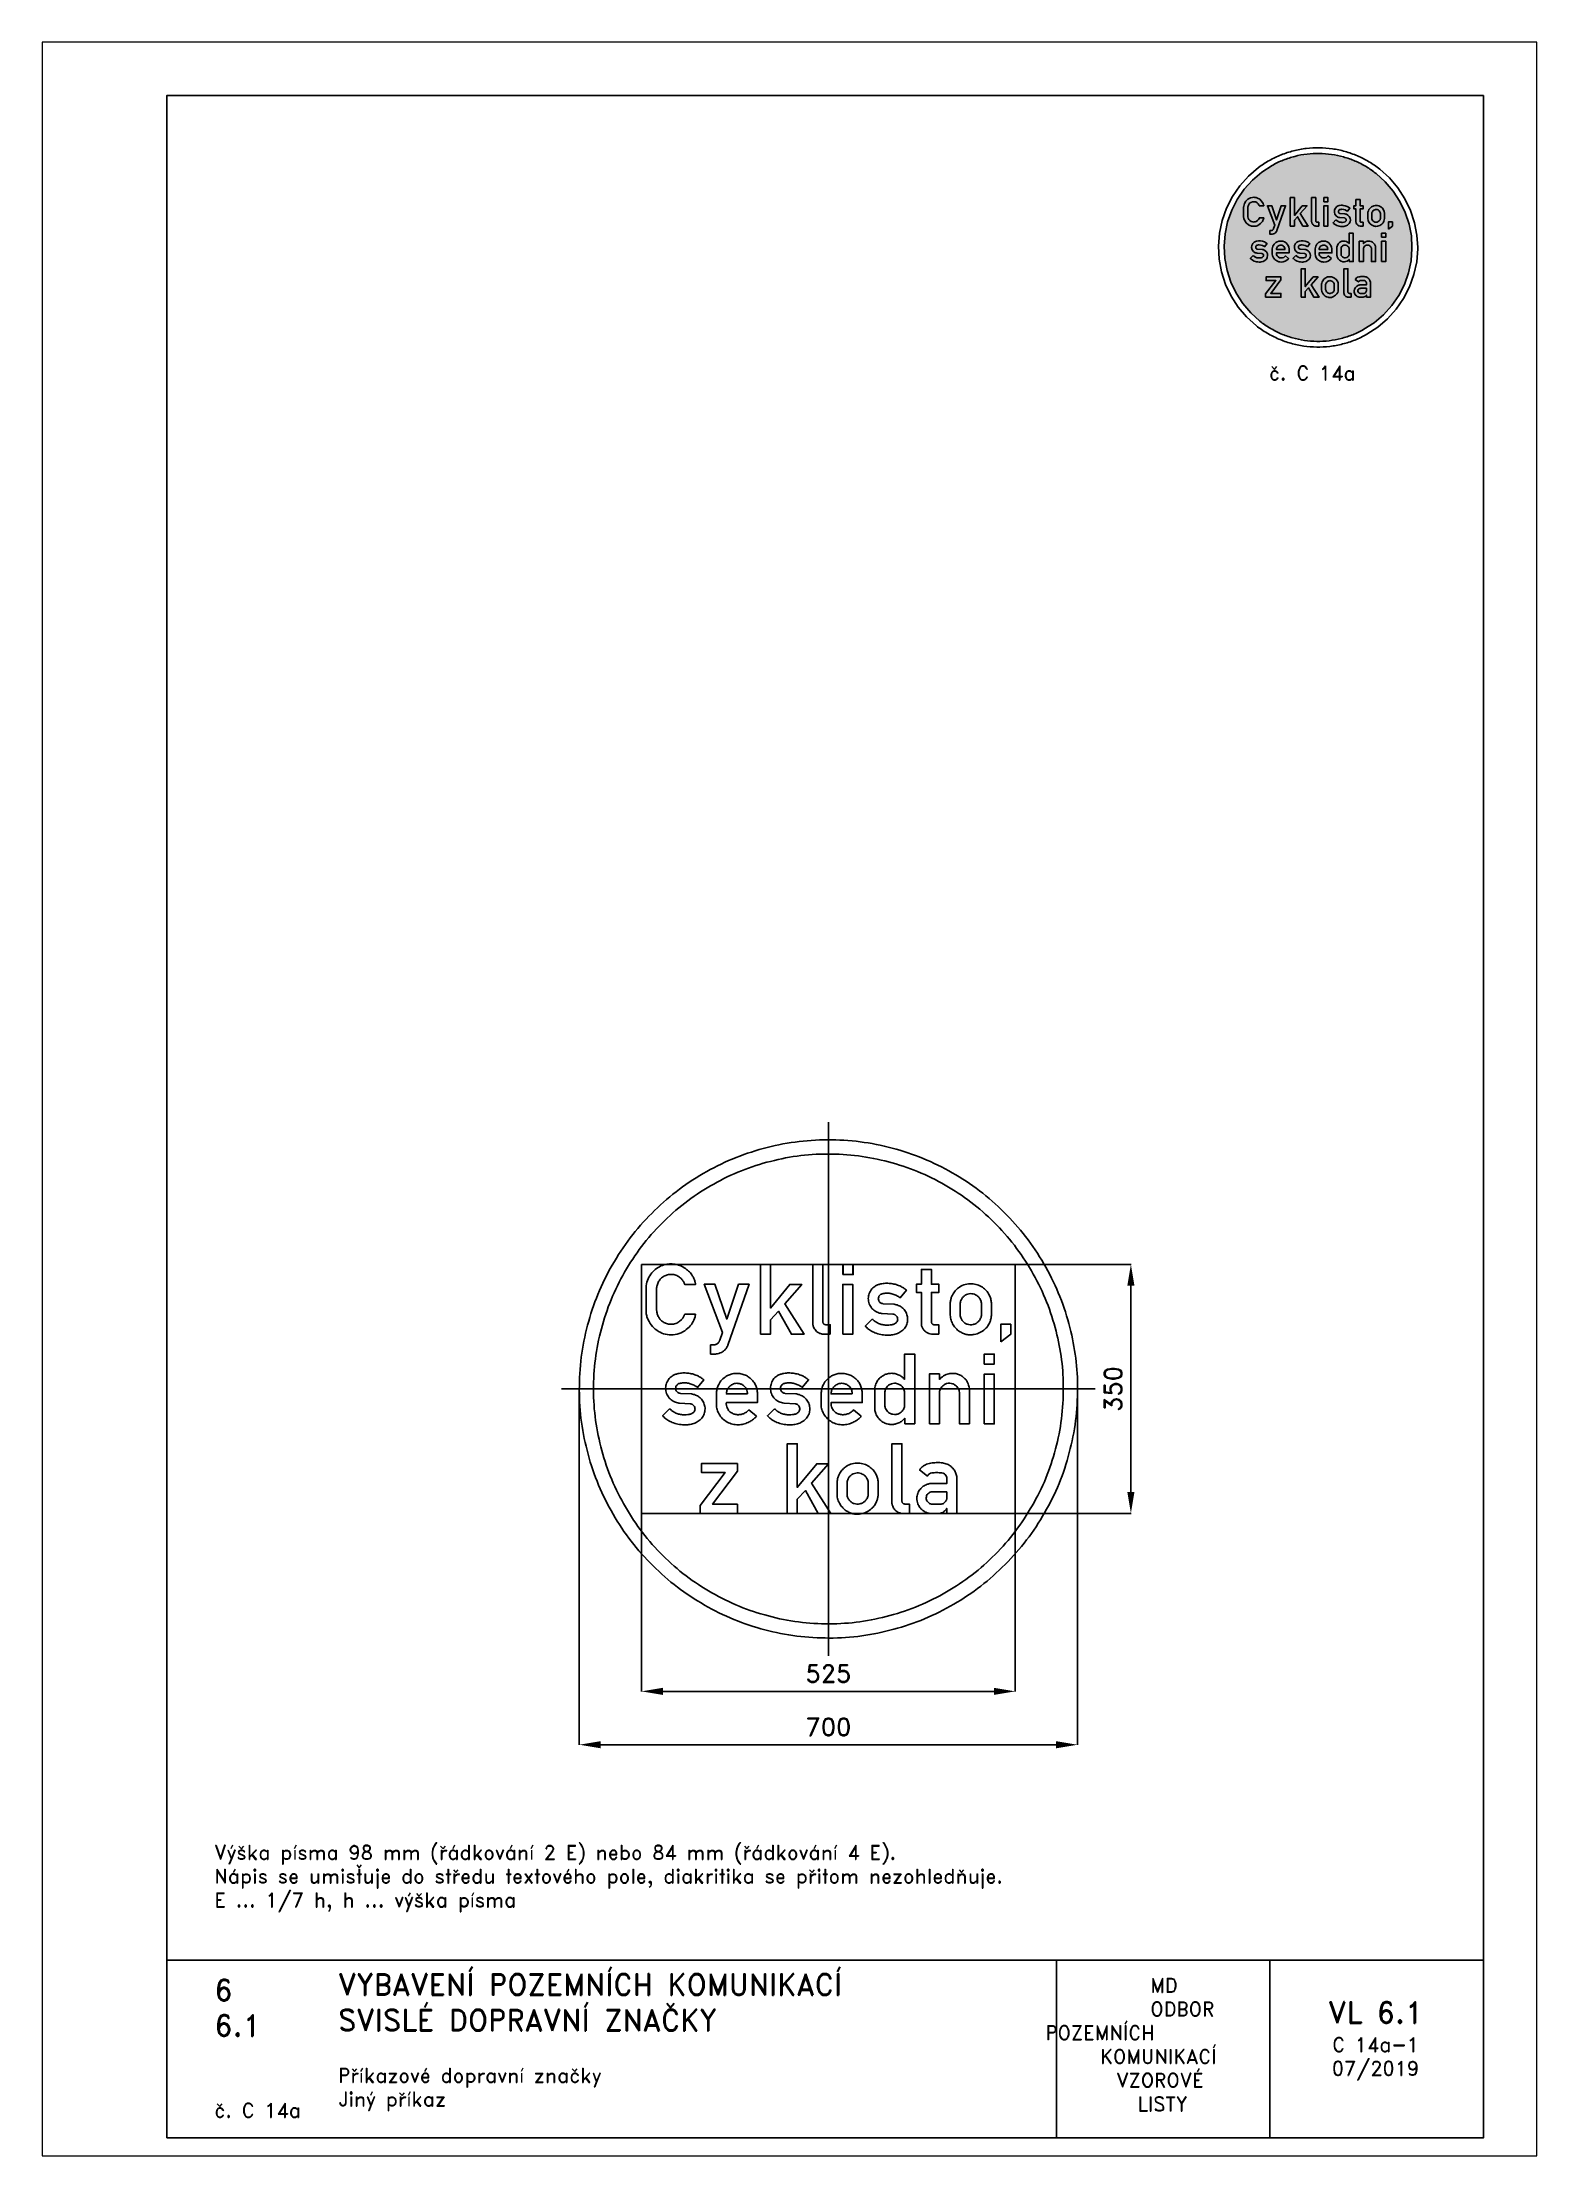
# Paper-space layout 'C 14a-1' of a CAD drawing. Header units: millimetres. Extents: x 0 to 210, y 0 to 297.
# The model-space entities are those that its viewports show. They can reach past a viewport. Long polylines and large blocks are cut down to what shows.
import ezdxf

# ---------------------------------------------------------------- set-up
doc = ezdxf.new("R2010")
doc.units = ezdxf.units.MM
doc.header["$LTSCALE"] = 5
doc.linetypes.add('ČERCHOVANÁX2', pattern=[2, 1, -0.5, 0, -0.5])
doc.linetypes.add('ČÁRKOVANÁX2', pattern=[1.5, 1, -0.5])
for name, color, linetype in [('Kóty', 2, 'Continuous'), ('Rozpiska', 7, 'Continuous'), ('Značka', 7, 'Continuous')]:
    doc.layers.add(name, color=color, linetype=linetype)
doc.layers.add('Rámeček', color=6, linetype='Continuous', plot=False)
doc.styles.get("Standard").update_dxf_attribs({"font": 'romand.shx', "height": 25})
doc.dimstyles.get("Standard").update_dxf_attribs({"dimtxt": 25, "dimasz": 30, "dimexe": 0.18, "dimexo": 0.0625, "dimgap": 12.5, "dimtad": 1, "dimdec": 0, "dimzin": 0, "dimdsep": 46, "dimtxsty": 'Standard', "dimcen": 0.09, "dimadec": 0, "dimazin": 0, "dimtfac": 1, "dimtdec": 0, "dimtofl": 0, "dimtmove": 0, "dimatfit": 3, "dimfxl": 1, "dimtolj": 1, "dimtzin": 0, "dimarcsym": 0})

psp = doc.layouts.new('C 14a-1')

# ---------------------------------------------------------------- texts
at = {"layer": 'Rozpiska', "color": 7, "attachment_point": 1}
for s, width, gutter_width, heights, insert, char_height in [('\\pi7.08671;{\\C6;č. C 14a}', 27.9829, 100, [2.67], (165.28, 251.51), 2), ('\\A1;Výška písma 98 mm (řádkování 2 E) nebo 84 mm (řádkování 4 E).\\PNápis se umisťuje do středu textového pole, diakritika se přitom nezohledňuje.{\\H2x; }\\PE ... 1/7 h, h ... výška písma{\\H1.69048x; }', 162.7134, 0, [16.71], (24.17, 43.62), 2), ('6', 149.0422, 100, [0], (24.17, 24.77), 3), ('{\\C6;VYBAVENÍ POZEMNÍCH KOMUNIKACÍ\\P}SVISLÉ DOPRAVNÍ ZNAČKY{\\H1.34524x; }', 149.0422, 100, [0], (41.56, 25.56), 3), ('\\pi14.7414;{\\C6;MD\\P\\pi2.36044;}ODBOR POZEMNÍCH{\\H1.57143x; }\\P\\pi7.69378;KOMUNIKACÍ{\\H1.5x; }\\P\\pi9.97949;{\\C6;VZOROVÉ\\H1.47619x; \\H0.67742x;\\P\\pi12.93187;LISTY\\H1.26984x; }', 33.1018, 100, [0], (140.95, 24.95), 2), ('\\pi1.03113;{\\H1.5x;\\C6;VL 6.1\\P\\pi1.60252;\\H0.66667x;C 14a-1\\H1.66666x; \\H0.6x;\\P\\pi1.5549;07/2019\\H1.80159x; }', 16.0623, 100, [0], (179.66, 21.61), 2), ('6.1', 149.0422, 100, [0], (24.17, 19.78), 3), ('{\\C6;Příkazové dopravní značky\\P}Jiný příkaz{\\H1.83333x; }', 149.0422, 100, [0], (41.56, 12.29), 2), ('{\\C6;č. C 14a}', 21.5722, 100, [2.67], (24.17, 7.38), 2)]:
    psp.add_mtext_dynamic_manual_height_columns(s, width=width, gutter_width=gutter_width, heights=heights, dxfattribs=dict(at, insert=insert, char_height=char_height))

msp = doc.modelspace()

# ---------------------------------------------------------------- blocks, each defined once
blk = doc.blocks.new('*D2')
at = {"layer": 'Defpoints', "color": 0, "transparency": 16777216}
for p in [(-350.1, 0), (350, -4.6), (350, -500)]:
    blk.add_point(p, dxfattribs=at)
at = {"layer": 'Kóty', "color": 0, "lineweight": -2, "transparency": 16777216}
for p, q in [((-350.1, -0.1), (-350.1, -500.2)), ((350, -4.6), (350, -500.2)), ((-320.1, -500), (320, -500))]:
    blk.add_line(p, q, dxfattribs=at)
at = {"layer": 'Kóty', "color": 0, "transparency": 16777216}
for points in [[(-320.1, -495), (-320.1, -505), (-350.1, -500)], [(320, -495), (320, -505), (350, -500)]]:
    blk.add_solid(points, dxfattribs=at)
at = {"layer": 'Kóty', "color": 0, "transparency": 16777216, "insert": (0, -475), "char_height": 25, "attachment_point": 5}
blk.add_mtext('\\A1;700', dxfattribs=at)
blk = doc.blocks.new('*D3')
at = {"layer": 'Defpoints', "color": 0, "transparency": 16777216}
for p in [(-262.5, -175), (262.5, -175), (262.5, -425)]:
    blk.add_point(p, dxfattribs=at)
at = {"layer": 'Kóty', "color": 0, "lineweight": -2, "transparency": 16777216}
for p, q in [((-262.5, -175.1), (-262.5, -425.2)), ((262.5, -175.1), (262.5, -425.2)), ((-232.5, -425), (232.5, -425))]:
    blk.add_line(p, q, dxfattribs=at)
at = {"layer": 'Kóty', "color": 0, "transparency": 16777216}
for points in [[(-232.5, -420), (-232.5, -430), (-262.5, -425)], [(232.5, -420), (232.5, -430), (262.5, -425)]]:
    blk.add_solid(points, dxfattribs=at)
at = {"layer": 'Kóty', "color": 0, "transparency": 16777216, "insert": (0, -400), "char_height": 25, "attachment_point": 5}
blk.add_mtext('\\A1;525', dxfattribs=at)
blk = doc.blocks.new('*D4')
at = {"layer": 'Defpoints', "color": 0, "transparency": 16777216}
for p in [(262.5, 175.005), (425, 175.005), (262.5, -174.995)]:
    blk.add_point(p, dxfattribs=at)
at = {"layer": 'Kóty', "color": 0, "lineweight": -2, "transparency": 16777216}
for p, q in [((262.5625, 175.005), (425.18, 175.005)), ((425, -144.995), (425, 145.005)), ((262.5625, -174.995), (425.18, -174.995))]:
    blk.add_line(p, q, dxfattribs=at)
at = {"layer": 'Kóty', "color": 0, "transparency": 16777216}
for points in [[(420, 145.005), (430, 145.005), (425, 175.005)], [(420, -144.995), (430, -144.995), (425, -174.995)]]:
    blk.add_solid(points, dxfattribs=at)
at = {"layer": 'Kóty', "color": 0, "transparency": 16777216, "insert": (400, 0.005), "char_height": 25, "attachment_point": 5, "rotation": 90}
blk.add_mtext('\\A1;350', dxfattribs=at)

# ---------------------------------------------------------------- dimensions: what is measured, and where the dimension line sits
at = {"layer": 'Kóty'}
dim = msp.add_linear_dim(base=(425, 175), p1=(262.5, -175), p2=(262.5, 175), angle=90, dimstyle='Standard', dxfattribs=at)
dim.commit()
dim.dimension.update_dxf_attribs({"geometry": '*D4', "text_midpoint": (400, 0)})
for base, p1, p2, picture, middle in [((350, -500), (-350.1, 0), (350, -4.6), '*D2', (0, -475)), ((262.5, -425), (-262.5, -175), (262.5, -175), '*D3', (0, -400))]:
    dim = msp.add_linear_dim(base=base, p1=p1, p2=p2, dimstyle='Standard', dxfattribs=at)
    dim.commit()
    dim.dimension.update_dxf_attribs({"geometry": picture, "text_midpoint": middle})

# ---------------------------------------------------------------- linework, layer by layer
at = {"layer": 'Značka', "color": 6, "linetype": 'ČERCHOVANÁX2', "lineweight": 25, "ltscale": 5}
for p, q in [((0, 375), (0, -375)), ((375, 0), (-375, 0))]:
    msp.add_line(p, q, dxfattribs=at)
at = {"layer": 'Značka', "color": 5}
for points in [[(350, 0), (350, -2.3), (350, -4.6, -0.032166), (346.5, -50.2, -0.035727), (336.9, -95, -0.036668), (321.8, -138.3, -0.034749), (300.8, -179, -0.034042), (275, -216.8, -0.034442), (244.2, -250.7, -0.034555), (209.5, -280.6, -0.034426), (171, -305.4, -0.034386), (129.7, -325.2, -0.034417), (86.2, -339.2, -0.034423), (41.2, -347.7, -0.034416), (-4.6, -350, -0.034417), (-50.2, -346.5, -0.034417), (-95, -336.9, -0.034422), (-138.2, -321.7, -0.034426), (-179, -300.8, -0.03442), (-216.8, -275, -0.034413), (-250.7, -244.2, -0.034403), (-280.6, -209.5, -0.034421), (-305.4, -171, -0.034408), (-325.2, -129.8, -0.034417), (-339.2, -86.2, -0.034422), (-347.7, -41.2, -0.034424), (-350, 4.6, -0.034419), (-346.5, 50.2, -0.034407), (-336.9, 95, -0.034408), (-321.7, 138.2, -0.034422), (-300.8, 179, -0.034412), (-275, 216.8, -0.034416), (-244.2, 250.7, -0.034411), (-209.5, 280.6, -0.03441), (-171, 305.4, -0.034413), (-129.8, 325.2, -0.034413), (-86.2, 339.2, -0.034418), (-41.2, 347.7, -0.034415), (4.6, 350, -0.034418), (50.2, 346.5, -0.034418), (95, 336.9, -0.034414), (138.2, 321.7, -0.034412), (179, 300.8, -0.034421), (216.8, 275, -0.034399), (250.7, 244.2, -0.034428), (280.6, 209.5, -0.034495), (305.4, 171, -0.034408), (325.2, 129.8, -0.034092), (339.2, 86.2, -0.032807), (347.5, 43.4, -0.034276), (350, 0)], [(330, 0), (330, -2.2), (330, -4.3, -0.032168), (326.7, -47.3, -0.035741), (317.6, -89.6, -0.03666), (303.4, -130.4, -0.034769), (283.6, -168.7, -0.034042), (259.3, -204.4, -0.034451), (230.3, -236.4, -0.034559), (197.5, -264.5, -0.034429), (161.2, -287.9, -0.034392), (122.3, -306.6, -0.034413), (81.2, -319.8, -0.034423), (38.8, -327.9, -0.034417), (-4.3, -330, -0.034415), (-47.4, -326.7, -0.034418), (-89.6, -317.6, -0.034421), (-130.3, -303.3, -0.034415), (-168.7, -283.6, -0.034423), (-204.4, -259.3, -0.034424), (-236.4, -230.3, -0.034421), (-264.5, -197.5, -0.034409), (-287.9, -161.2, -0.034412), (-306.6, -122.3, -0.034389), (-319.8, -81.2, -0.034393), (-327.9, -38.8, -0.034449), (-330, 4.3, -0.03444), (-326.7, 47.4, -0.03441), (-317.6, 89.6, -0.034427), (-303.3, 130.3, -0.034404), (-283.6, 168.7, -0.034412), (-259.3, 204.4, -0.034409), (-230.3, 236.4, -0.034409), (-197.5, 264.5, -0.034411), (-161.2, 287.9, -0.034421), (-122.3, 306.6, -0.034411), (-81.2, 319.8, -0.034423), (-38.8, 327.9, -0.034418), (4.3, 330, -0.034417), (47.4, 326.7, -0.034418), (89.6, 317.6, -0.034411), (130.3, 303.3, -0.03442), (168.7, 283.6, -0.034412), (204.4, 259.3, -0.034393), (236.4, 230.3, -0.034412), (264.5, 197.5, -0.03449), (287.9, 161.2, -0.034432), (306.6, 122.3, -0.034062), (319.8, 81.2, -0.032789), (327.7, 40.9, -0.034256), (330, 0)], [(-186.7, 105, -0.003816), (-187.1, 103.1, -0.011439), (-187.5, 101.3, -0.074263), (-191.3, 92.6, -0.07334), (-197.5, 85.3, -0.08747), (-207.1, 78.9, -0.087035), (-218.3, 76.2, -0.081784), (-229, 76.8, -0.08264), (-239, 80.9, -0.082251), (-247.4, 87.8, -0.076608), (-253.3, 97, -0.04905), (-255.4, 102.7, -0.064051), (-256.2, 108.7, -0.006455), (-256.2, 109.4), (-256.2, 110.2), (-256.2, 143.1), (-256.1, 144, -0.006078), (-256, 145, -0.076271), (-253.5, 154.6, -0.07692), (-248.2, 163, -0.073289), (-241.4, 169.4, -0.069833), (-233.1, 173.6, -0.059245), (-225.3, 175.5, -0.060628), (-217.4, 175.5, -0.068021), (-208.6, 173.4, -0.066413), (-200.7, 169.1, -0.054), (-195.2, 164.4, -0.055388), (-190.9, 158.6, -0.038274), (-188.7, 154.3, -0.040685), (-187.3, 149.8, -0.009638), (-187, 148.4, -0.003213), (-186.7, 146.9), (-202, 146.9, 0.005205), (-202.6, 148.4, 0.015619), (-203.3, 149.9, 0.06078), (-205.8, 153.8, 0.062685), (-209.3, 157, 0.078732), (-214.6, 159.8, 0.078054), (-220.4, 160.9, 0.073304), (-226, 160.4, 0.073372), (-231.1, 158.4, 0.069984), (-235.4, 155.2, 0.07029), (-238.6, 151, 0.038764), (-239.9, 148.3, 0.035398), (-240.8, 145.5, 0.02205), (-241.2, 143.9, 0.028822), (-241.4, 142.3, 0.006426), (-241.4, 141.9), (-241.4, 141.4), (-241.4, 110.4), (-241.3, 109.8, 0.005519), (-241.3, 109.1, 0.059571), (-240.1, 104.2, 0.068114), (-237.8, 99.6, 0.072023), (-234.4, 95.7, 0.068624), (-230, 92.9, 0.071735), (-224.8, 91.2, 0.073122), (-219.3, 91, 0.082628), (-213.1, 92.6, 0.081788), (-207.9, 96, 0.058785), (-204.8, 99.3, 0.059236), (-202.7, 103.1, 0.010199), (-202.3, 104, 0.003403), (-202, 105), (-186.7, 105)], [(2.5, 76.9), (-6.8, 76.9), (-7.2, 77, -0.0053), (-7.7, 77, -0.036059), (-9.9, 77.4, -0.038457), (-12.1, 78.1, -0.060837), (-15.2, 79.8, -0.060059), (-17.9, 82.2, -0.04868), (-19.6, 84.5, -0.047567), (-20.9, 87.2, -0.031035), (-21.5, 89, -0.030481), (-21.9, 90.9, -0.005556), (-21.9, 91.3), (-22, 91.8), (-22, 175), (-7.9, 175), (-7.9, 94.6), (-7.9, 94.3, 0.009036), (-7.8, 94, 0.050009), (-7.6, 93, 0.066209), (-7.1, 92, 0.072572), (-6.3, 91.2, 0.075776), (-5.4, 90.6, 0.038484), (-4.9, 90.4, 0.032459), (-4.3, 90.3), (-4.1, 90.2), (-3.8, 90.2), (2.5, 90.2), (2.5, 76.9)], [(155.1, 77), (146.3, 77), (145.6, 77, -0.007839), (144.9, 77.1, -0.063539), (140.9, 78, -0.071655), (137.3, 79.9, -0.079315), (133.9, 83, -0.071786), (131.7, 87, -0.036584), (131, 88.9, -0.046837), (130.7, 90.9, -0.009247), (130.7, 91.3), (130.6, 91.8), (130.6, 135.6), (123.6, 135.6), (123.6, 147), (130.6, 147), (130.6, 168), (144.6, 168), (144.6, 147), (155.2, 147), (155.2, 135.6), (144.6, 135.6), (144.6, 94.7), (144.6, 94.4), (144.7, 94.1, 0.048122), (144.9, 93, 0.071772), (145.5, 91.9, 0.102013), (146.6, 90.7, 0.119771), (148.1, 90.1, 0.019541), (148.4, 90.1), (148.7, 90.1), (155.1, 90.1), (155.1, 77)], [(-165.6, 61.9), (-160.8, 61.9), (-160.5, 61.9), (-160.2, 62, 0.046879), (-158.8, 62.3, 0.045998), (-157.4, 62.8, 0.056995), (-155.8, 63.8, 0.062841), (-154.5, 65.1, 0.045588), (-153.7, 66.3, 0.029978), (-153.1, 67.6, 0.004114), (-153, 67.9), (-152.8, 68.3), (-148.9, 79.5), (-174.4, 147), (-159.5, 147), (-142.8, 98.1), (-126.3, 147), (-111.4, 147), (-141.3, 61.6), (-141.4, 61.3), (-141.5, 61, -0.033803), (-142.6, 58.8, -0.03423), (-143.9, 56.8, -0.059325), (-146.8, 53.7, -0.061145), (-150.3, 51.3, -0.051575), (-153.9, 49.9, -0.039215), (-157.6, 49.1), (-158.1, 49), (-158.6, 48.9), (-165.6, 48.9), (-165.6, 61.9)], [(61.6, 98.2, 0.004039), (63, 97, 0.012075), (64.4, 95.8, 0.05004), (69.1, 92.7, 0.056139), (74.3, 90.7, 0.04996), (79.5, 89.8, 0.033646), (84.9, 89.7, 0.038688), (89, 90.2, 0.077324), (93, 91.6, 0.063263), (95, 93, 0.091116), (96.5, 94.8, 0.106303), (97.3, 97.4, 0.097795), (97, 100, 0.097113), (95.8, 102.4, 0.108372), (93.8, 104.1, 0.056551), (92.5, 104.7, 0.036391), (91.1, 105), (90.9, 105), (90.6, 105.1), (75.5, 106), (75.1, 106), (74.7, 106.1, -0.027549), (71.4, 106.7, -0.042511), (68.3, 107.8, -0.098512), (62.3, 111.9, -0.092431), (58.1, 117.9, -0.094777), (56.1, 125.1, -0.093602), (56.8, 132.4, -0.090672), (59.9, 139.1, -0.098273), (65.1, 144.1, -0.058647), (69.1, 146.2, -0.039429), (73.4, 147.5, -0.044243), (80.1, 148.4, -0.041477), (86.9, 148.2, -0.040577), (93.6, 147, -0.039789), (100.2, 144.7, -0.029686), (104.4, 142.6, -0.035327), (108.3, 139.9, -0.004922), (108.9, 139.4), (109.6, 138.9), (100.9, 128.1, 0.003049), (99.6, 129, 0.009127), (98.3, 129.8, 0.045158), (93.3, 132.4, 0.050324), (87.9, 134, 0.054355), (82.4, 134.6, 0.055802), (76.8, 134, 0.038002), (74.7, 133.4, 0.075492), (72.9, 132.4, 0.078593), (71.5, 131, 0.070049), (70.6, 129.2, 0.088564), (70.1, 126.7, 0.099162), (70.6, 124.3, 0.088275), (71.6, 122.4, 0.083976), (73.3, 120.9, 0.058988), (74.7, 120.2, 0.056691), (76.2, 119.9), (76.5, 119.9), (76.7, 119.8), (91.9, 118.9), (92.1, 118.9), (92.4, 118.9, -0.037191), (95.3, 118.4, -0.036335), (98, 117.4, -0.071969), (103.2, 114.5, -0.074474), (107.3, 110.2, -0.084662), (110.4, 104.3, -0.086126), (111.3, 97.8, -0.08751), (110.2, 91, -0.087836), (106.9, 85.1, -0.083402), (101.8, 80.5, -0.064803), (95.6, 77.5, -0.053949), (88.8, 75.9, -0.041668), (81.8, 75.6, -0.045225), (73.4, 76.5, -0.048841), (65.3, 79, -0.044383), (59.2, 82.1, -0.054455), (53.8, 86.2, -0.009846), (52.8, 87.2, -0.003281), (51.7, 88.3), (61.6, 98.2)], [(171.2, 119.8), (171.2, 120.1), (171.2, 120.3, -0.009089), (171.4, 122.7, -0.020093), (171.8, 125, -0.048103), (173.1, 129.5, -0.043503), (175.3, 133.7, -0.05767), (179.1, 138.9, -0.06015), (184.1, 143, -0.082226), (192.3, 146.8, -0.081682), (201.2, 147.7, -0.073888), (209.2, 146.4, -0.073157), (216.3, 142.8, -0.065874), (221.8, 138.1, -0.066342), (225.8, 132.2, -0.054203), (228, 126.7, -0.053674), (229, 120.9), (229, 120.3), (229.1, 119.8), (229.1, 104.2), (229, 103.6), (229, 103.1, -0.029467), (228.2, 98.3, -0.044489), (226.7, 93.6, -0.061001), (223.8, 88.4, -0.055879), (219.8, 83.8, -0.073946), (212.9, 79.1, -0.075291), (204.9, 76.5, -0.05346), (199.2, 76, -0.055214), (193.6, 76.7, -0.049321), (188.6, 78.4, -0.04569), (184.1, 80.9, -0.054782), (179.3, 84.9, -0.056329), (175.4, 90, -0.064931), (172.4, 96.5, -0.072649), (171.2, 103.5), (171.2, 103.9), (171.2, 104.4), (171.2, 119.8)], [(185.2, 119.4), (185.2, 104.7), (185.2, 104.3), (185.2, 104, 0.04895), (185.6, 101.3, 0.048736), (186.5, 98.8, 0.07394), (188.7, 95.3, 0.075989), (191.8, 92.6, 0.072364), (195.3, 90.8, 0.069474), (199.2, 90.2, 0.074515), (203.4, 90.5, 0.073735), (207.4, 92.1, 0.072975), (210.8, 94.7, 0.076363), (213.3, 98.1, 0.051036), (214.4, 100.6, 0.04894), (214.9, 103.3, 0.00531), (215, 103.7), (215, 104.1), (215, 119.7), (215, 120.1), (214.9, 120.5, 0.04566), (214.4, 123.4, 0.050975), (213.2, 126, 0.081493), (210.5, 129.7, 0.083328), (206.7, 132.3, 0.067581), (203.3, 133.6, 0.064269), (199.7, 133.9, 0.068125), (195.8, 133.2, 0.068991), (192.2, 131.6, 0.070495), (189.1, 129.1, 0.073287), (186.9, 125.8, 0.052039), (185.8, 123.1, 0.044965), (185.3, 120.3, 0.004794), (185.2, 119.8), (185.2, 119.4)], [(107.2, -49), (107.2, -41.2, -0.005053), (105.9, -42.5, -0.015134), (104.7, -43.8, -0.062262), (100.1, -47.1, -0.065139), (94.9, -49.2, -0.056567), (90.1, -50, -0.053309), (85.3, -49.7, -0.06919), (79.2, -48, -0.072239), (73.7, -44.6, -0.079568), (68.9, -39.3, -0.080057), (66, -32.9, -0.032665), (65.4, -30.2, -0.033841), (65.1, -27.5, -0.004996), (65.1, -27), (65.1, -26.5), (65.1, -0.9), (65.1, -0.3, -0.00641), (65.2, 0.4, -0.042008), (65.7, 3.8, -0.03902), (66.8, 7.1, -0.063162), (69.5, 12.2, -0.065746), (73.5, 16.4, -0.054115), (77.3, 19, -0.052293), (81.7, 20.9, -0.063382), (87.4, 21.9, -0.063666), (93.2, 21.5, -0.059503), (98.2, 20, -0.064399), (102.8, 17.4, -0.022319), (104.3, 16.1, -0.013226), (105.8, 14.6), (106.5, 14), (107.1, 13.3), (107.1, 49), (121.2, 49), (121.2, -49), (107.2, -49)], [(-223.2, -27.8, 0.004039), (-221.8, -29, 0.012075), (-220.4, -30.2, 0.05004), (-215.7, -33.3, 0.056139), (-210.5, -35.3, 0.04996), (-205.2, -36.2, 0.033646), (-199.9, -36.3, 0.038688), (-195.7, -35.8, 0.077324), (-191.8, -34.4, 0.063263), (-189.7, -33, 0.091116), (-188.2, -31.2, 0.106303), (-187.5, -28.6, 0.097795), (-187.8, -26, 0.097113), (-189, -23.6, 0.108372), (-190.9, -21.9, 0.056551), (-192.2, -21.3, 0.036391), (-193.7, -21), (-193.9, -21), (-194.1, -20.9), (-209.2, -20), (-209.7, -20), (-210.1, -19.9, -0.027549), (-213.3, -19.3, -0.042511), (-216.5, -18.2, -0.098512), (-222.5, -14.1, -0.092431), (-226.7, -8.1, -0.094777), (-228.7, -0.9, -0.093602), (-227.9, 6.4, -0.090672), (-224.9, 13.1, -0.098273), (-219.7, 18.1, -0.058647), (-215.7, 20.2, -0.039429), (-211.3, 21.5, -0.044243), (-204.6, 22.4, -0.041477), (-197.9, 22.2, -0.040577), (-191.1, 21, -0.039789), (-184.6, 18.7, -0.029686), (-180.4, 16.6, -0.035327), (-176.5, 13.9, -0.004922), (-175.8, 13.4), (-175.2, 12.9), (-183.9, 2.1, 0.003049), (-185.1, 3, 0.009127), (-186.4, 3.8, 0.045158), (-191.4, 6.4, 0.050324), (-196.8, 8, 0.054355), (-202.3, 8.6, 0.055802), (-207.9, 8, 0.038002), (-210, 7.4, 0.075492), (-211.9, 6.4, 0.078593), (-213.2, 5, 0.070049), (-214.2, 3.2, 0.088564), (-214.6, 0.7, 0.099162), (-214.2, -1.7, 0.088275), (-213.1, -3.6, 0.083976), (-211.4, -5.1, 0.058988), (-210, -5.8, 0.056691), (-208.5, -6.1), (-208.3, -6.1), (-208.1, -6.2), (-192.9, -7.1), (-192.6, -7.1), (-192.3, -7.1, -0.037191), (-189.5, -7.6, -0.036335), (-186.7, -8.6, -0.071969), (-181.6, -11.5, -0.074474), (-177.5, -15.8, -0.084662), (-174.4, -21.7, -0.086126), (-173.4, -28.2, -0.08751), (-174.6, -35, -0.087836), (-177.9, -40.9, -0.083402), (-183, -45.5, -0.064803), (-189.2, -48.5, -0.053949), (-196, -50.1, -0.041668), (-202.9, -50.4, -0.045225), (-211.4, -49.5, -0.048841), (-219.5, -47, -0.044383), (-225.6, -43.9, -0.054455), (-230.9, -39.8, -0.009846), (-232, -38.8, -0.003281), (-233, -37.7), (-223.2, -27.8)], [(-101.3, -38.5, -0.002695), (-102.2, -39.5, -0.008081), (-103.2, -40.5, -0.045823), (-107.7, -44.2, -0.046326), (-112.8, -47.1, -0.057683), (-119.6, -49.5, -0.056156), (-126.9, -50.3, -0.062983), (-134.9, -49.4, -0.071136), (-142.3, -46.5, -0.073604), (-148.8, -41.8, -0.068187), (-153.7, -35.3, -0.062724), (-156.5, -29, -0.079565), (-157.5, -22.2, -0.005009), (-157.5, -21.7), (-157.5, -21.2), (-157.5, -6.1), (-157.4, -5.4), (-157.4, -4.8, -0.031631), (-156.5, 0, -0.042634), (-155, 4.6, -0.074802), (-151, 11.4, -0.075595), (-145.1, 16.7, -0.053414), (-140.4, 19.4, -0.049384), (-135.2, 21.1, -0.060563), (-128.2, 21.9, -0.063991), (-121.3, 20.9, -0.058851), (-115.3, 18.7, -0.056374), (-110.1, 15.2, -0.052444), (-106, 11.2, -0.056929), (-102.8, 6.3, -0.054705), (-100.7, 0.8, -0.044547), (-99.8, -5), (-99.7, -5.5), (-99.7, -6), (-99.7, -19.2), (-143.4, -19.2, 0.003687), (-143.5, -20.2, 0.011002), (-143.5, -21.1, 0.065025), (-142.8, -25.3, 0.077929), (-141, -29.1, 0.098997), (-137.3, -32.9, 0.081464), (-132.5, -35.3, 0.070359), (-127.7, -36.2, 0.067887), (-122.8, -35.8, 0.063561), (-118.3, -34.3, 0.066285), (-114.4, -31.8, 0.019644), (-113.1, -30.6, 0.006553), (-111.9, -29.4), (-101.3, -38.5)], [(-113.7, -7, 0.008287), (-113.9, -5.3, 0.024979), (-114.1, -3.6, 0.067223), (-115.2, -0.2, 0.065187), (-117.3, 2.8, 0.074787), (-120.3, 5.5, 0.075283), (-124, 7.2, 0.108611), (-130.4, 7.8, 0.11325), (-136.3, 5.6, 0.086985), (-139.9, 2.6, 0.078971), (-142.3, -1.4, 0.038505), (-143, -3.4, 0.045047), (-143.4, -5.4, 0.013365), (-143.4, -6.2, 0.00444), (-143.5, -7), (-113.7, -7)], [(-75.9, -27.8, 0.004039), (-74.6, -29, 0.012075), (-73.2, -30.2, 0.05004), (-68.5, -33.3, 0.056139), (-63.2, -35.3, 0.04996), (-58, -36.2, 0.033646), (-52.7, -36.3, 0.038688), (-48.5, -35.8, 0.077324), (-44.6, -34.4, 0.063263), (-42.5, -33, 0.091116), (-41, -31.2, 0.106303), (-40.3, -28.6, 0.097795), (-40.6, -26, 0.097113), (-41.7, -23.6, 0.108372), (-43.7, -21.9, 0.056551), (-45, -21.3, 0.036391), (-46.4, -21), (-46.7, -21), (-46.9, -20.9), (-62, -20), (-62.4, -20), (-62.8, -19.9, -0.027549), (-66.1, -19.3, -0.042511), (-69.3, -18.2, -0.098512), (-75.3, -14.1, -0.092431), (-79.4, -8.1, -0.094777), (-81.4, -0.9, -0.093602), (-80.7, 6.4, -0.090672), (-77.7, 13.1, -0.098273), (-72.5, 18.1, -0.058647), (-68.5, 20.2, -0.039429), (-64.1, 21.5, -0.044243), (-57.4, 22.4, -0.041477), (-50.7, 22.2, -0.040577), (-43.9, 21, -0.039789), (-37.4, 18.7, -0.029686), (-33.1, 16.6, -0.035327), (-29.2, 13.9, -0.004922), (-28.6, 13.4), (-28, 12.9), (-36.7, 2.1, 0.003049), (-37.9, 3, 0.009127), (-39.2, 3.8, 0.045158), (-44.2, 6.4, 0.050324), (-49.6, 8, 0.054355), (-55.1, 8.6, 0.055802), (-60.7, 8, 0.038002), (-62.8, 7.4, 0.075492), (-64.7, 6.4, 0.078593), (-66, 5, 0.070049), (-66.9, 3.2, 0.088564), (-67.4, 0.7, 0.099162), (-67, -1.7, 0.088275), (-65.9, -3.6, 0.083976), (-64.2, -5.1, 0.058988), (-62.8, -5.8, 0.056691), (-61.3, -6.1), (-61.1, -6.1), (-60.8, -6.2), (-45.7, -7.1), (-45.4, -7.1), (-45.1, -7.1, -0.037191), (-42.3, -7.6, -0.036335), (-39.5, -8.6, -0.071969), (-34.3, -11.5, -0.074474), (-30.2, -15.8, -0.084662), (-27.2, -21.7, -0.086126), (-26.2, -28.2, -0.08751), (-27.3, -35, -0.087836), (-30.7, -40.9, -0.083402), (-35.7, -45.5, -0.064803), (-42, -48.5, -0.053949), (-48.8, -50.1, -0.041668), (-55.7, -50.4, -0.045225), (-64.1, -49.5, -0.048841), (-72.3, -47, -0.044383), (-78.4, -43.9, -0.054455), (-83.7, -39.8, -0.009846), (-84.8, -38.8, -0.003281), (-85.8, -37.7), (-75.9, -27.8)], [(45.9, -38.5, -0.002695), (45, -39.5, -0.008081), (44, -40.5, -0.045823), (39.6, -44.2, -0.046326), (34.5, -47.1, -0.057683), (27.6, -49.5, -0.056156), (20.3, -50.3, -0.062983), (12.3, -49.4, -0.071136), (4.9, -46.5, -0.073604), (-1.5, -41.8, -0.068187), (-6.5, -35.3, -0.062724), (-9.3, -29, -0.079565), (-10.3, -22.2, -0.005009), (-10.3, -21.7), (-10.3, -21.2), (-10.3, -6.1), (-10.2, -5.4), (-10.1, -4.8, -0.031631), (-9.3, 0, -0.042634), (-7.8, 4.6, -0.074802), (-3.8, 11.4, -0.075595), (2.1, 16.7, -0.053414), (6.8, 19.4, -0.049384), (12.1, 21.1, -0.060563), (19, 21.9, -0.063991), (26, 20.9, -0.058851), (31.9, 18.7, -0.056374), (37.2, 15.2, -0.052444), (41.3, 11.2, -0.056929), (44.4, 6.3, -0.054705), (46.5, 0.8, -0.044547), (47.5, -5), (47.5, -5.5), (47.6, -6), (47.6, -19.2), (3.8, -19.2, 0.003687), (3.8, -20.2, 0.011002), (3.8, -21.1, 0.065025), (4.4, -25.3, 0.077929), (6.2, -29.1, 0.098997), (9.9, -32.9, 0.081464), (14.8, -35.3, 0.070359), (19.6, -36.2, 0.067887), (24.4, -35.8, 0.063561), (28.9, -34.3, 0.066285), (32.8, -31.8, 0.019644), (34.1, -30.6, 0.006553), (35.3, -29.4), (45.9, -38.5)], [(33.5, -7, 0.008287), (33.4, -5.3, 0.024979), (33.1, -3.6, 0.067223), (32, -0.2, 0.065187), (30, 2.8, 0.074787), (26.9, 5.5, 0.075283), (23.2, 7.2, 0.108611), (16.9, 7.8, 0.11325), (10.9, 5.6, 0.086985), (7.3, 2.6, 0.078971), (4.9, -1.4, 0.038505), (4.2, -3.4, 0.045047), (3.8, -5.4, 0.013365), (3.8, -6.2, 0.00444), (3.8, -7), (33.5, -7)], [(79.1, -6.1), (79.1, -22.4), (79.1, -22.8, 0.00715), (79.1, -23.2, 0.056024), (79.5, -25.4, 0.046474), (80.3, -27.6, 0.061631), (82, -30.5, 0.061356), (84.5, -32.9, 0.064137), (87.4, -34.7, 0.068303), (90.7, -35.7, 0.085494), (95.2, -35.8, 0.081423), (99.4, -34.4, 0.064658), (102.3, -32.5, 0.067492), (104.5, -29.9, 0.049404), (105.9, -27.6, 0.038626), (106.8, -25.1, 0.022265), (107, -24, 0.040418), (107.1, -23, 0.011126), (107.1, -22.6), (107.1, -22.3), (107.1, -5, 0.003624), (107.1, -4.3, 0.010872), (107, -3.6, 0.059953), (106.1, -0.7, 0.059131), (104.7, 1.9, 0.073982), (102, 4.8, 0.073394), (98.6, 6.8, 0.057002), (95.8, 7.7, 0.055346), (92.8, 7.9, 0.079431), (88.5, 7.2, 0.084183), (84.6, 5.1, 0.072462), (82, 2.5, 0.073105), (80.2, -0.7, 0.042429), (79.5, -2.9, 0.033479), (79.2, -5.1, 0.00521), (79.1, -5.6), (79.1, -6.1)], [(142, -49), (142, 21), (156, 21), (156, 13.3, -0.00418), (157.3, 14.6, -0.012495), (158.6, 15.9, -0.040691), (161.9, 18.4, -0.050799), (165.6, 20.3, -0.044302), (169, 21.3, -0.036433), (172.5, 21.8, -0.051724), (177.7, 21.7, -0.059755), (182.8, 20.4, -0.060327), (187.4, 18.1, -0.057509), (191.3, 14.8, -0.051898), (194.3, 11.2, -0.051165), (196.4, 7, -0.036506), (197.4, 3.9, -0.040104), (198, 0.8, -0.006778), (198, 0.1), (198.1, -0.6), (198.1, -49), (184, -49), (184, -5.8), (184, -5.3, 0.011855), (184, -4.8, 0.073045), (183.5, -1.9, 0.052711), (182.3, 0.7, 0.052274), (180.5, 3.3, 0.060048), (178.1, 5.4, 0.079396), (174.5, 7.3, 0.076883), (170.4, 8, 0.082172), (166, 7.4, 0.086092), (162, 5.5, 0.070239), (159.4, 3.1, 0.063113), (157.4, 0.1, 0.045342), (156.5, -2.1, 0.0557), (156.1, -4.5, 0.008411), (156, -4.9), (156, -5.4), (156, -49), (142, -49)], [(113.7, -175.1), (104.4, -175.1), (103.9, -175, -0.0053), (103.5, -175, -0.036059), (101.2, -174.6, -0.038457), (99.1, -173.9, -0.060837), (95.9, -172.2, -0.060059), (93.3, -169.8, -0.04868), (91.5, -167.5, -0.047567), (90.3, -164.8, -0.031035), (89.7, -163, -0.030481), (89.3, -161.1, -0.005556), (89.2, -160.7), (89.2, -160.2), (89.2, -77), (103.2, -77), (103.2, -157.4), (103.3, -157.7, 0.009036), (103.3, -158, 0.050009), (103.6, -159, 0.066209), (104.1, -160, 0.072572), (104.8, -160.8, 0.075776), (105.7, -161.4, 0.038484), (106.3, -161.6, 0.032459), (106.8, -161.7), (107.1, -161.8), (107.3, -161.8), (113.7, -161.8), (113.7, -175.1)], [(12.1, -132.2), (12.1, -131.9), (12.1, -131.7, -0.009089), (12.4, -129.3, -0.020093), (12.7, -127, -0.048103), (14, -122.5, -0.043503), (16.2, -118.3, -0.05767), (20, -113.1, -0.06015), (25, -109, -0.082226), (33.2, -105.2, -0.081682), (42.1, -104.3, -0.073888), (50.1, -105.6, -0.073157), (57.2, -109.2, -0.065874), (62.7, -113.9, -0.066342), (66.8, -119.8, -0.054203), (68.9, -125.3, -0.053674), (69.9, -131.1), (69.9, -131.7), (70, -132.2), (70, -147.8), (69.9, -148.4), (69.9, -148.9, -0.029467), (69.1, -153.7, -0.044489), (67.6, -158.4, -0.061001), (64.7, -163.6, -0.055879), (60.7, -168.2, -0.073946), (53.8, -172.9, -0.075291), (45.8, -175.5, -0.05346), (40.1, -176, -0.055214), (34.5, -175.3, -0.049321), (29.5, -173.6, -0.04569), (25, -171.1, -0.054782), (20.2, -167.1, -0.056329), (16.3, -162, -0.064931), (13.3, -155.5, -0.072649), (12.1, -148.5), (12.1, -148.1), (12.1, -147.6), (12.1, -132.2)], [(26.1, -132.6), (26.1, -147.3), (26.1, -147.7), (26.1, -148, 0.04895), (26.5, -150.7, 0.048736), (27.4, -153.2, 0.07394), (29.6, -156.7, 0.075989), (32.7, -159.4, 0.072364), (36.2, -161.2, 0.069474), (40.1, -161.8, 0.074515), (44.3, -161.5, 0.073735), (48.3, -159.9, 0.072975), (51.7, -157.3, 0.076363), (54.2, -153.9, 0.051036), (55.3, -151.4, 0.04894), (55.9, -148.7, 0.00531), (55.9, -148.3), (55.9, -147.9), (55.9, -132.3), (55.9, -131.9), (55.9, -131.5, 0.04566), (55.3, -128.6, 0.050975), (54.1, -126, 0.081493), (51.4, -122.3, 0.083328), (47.6, -119.7, 0.067581), (44.2, -118.4, 0.064269), (40.6, -118.1, 0.068125), (36.7, -118.8, 0.068991), (33.1, -120.4, 0.070495), (30, -122.9, 0.073287), (27.8, -126.2, 0.052039), (26.7, -128.9, 0.044965), (26.2, -131.7, 0.004794), (26.1, -132.2), (26.1, -132.6)], [(166.3, -175.1), (166.3, -167.8, -0.005746), (165.7, -168.7, -0.017357), (165, -169.7, -0.039284), (163.6, -171.2, -0.035816), (162, -172.5, -0.060163), (159, -174.2, -0.07799), (155.8, -175, -0.014416), (155.1, -175, -0.004803), (154.4, -175.1), (144.9, -175.1), (144.4, -175, -0.005118), (144, -175, -0.039433), (141.3, -174.7, -0.036776), (138.7, -174.1, -0.049524), (135.2, -172.5, -0.046922), (132.1, -170.3, -0.065503), (128.3, -166.4, -0.069534), (125.7, -161.5, -0.055289), (124.6, -157.5, -0.053381), (124.3, -153.3, -0.079731), (125.5, -146.8, -0.083377), (128.7, -141.1, -0.079656), (133.3, -136.8, -0.074381), (138.9, -134, -0.032363), (141.2, -133.3, -0.039891), (143.6, -133, -0.010446), (144.3, -133, -0.003472), (145.1, -133), (166.3, -133), (166.3, -125.3), (166.3, -124.9, 0.013774), (166.2, -124.4, 0.097541), (165.1, -121.6, 0.100813), (163, -119.5, 0.115403), (159.5, -118, 0.04148), (155.6, -117.7, 0.010056), (152.2, -117.6, 0.009952), (148.8, -117.7, 0.038424), (145.1, -118.1, 0.106448), (141.8, -119.4, 0.056394), (140.6, -120.4, 0.053444), (139.6, -121.6, 0.012393), (139.4, -122, 0.004149), (139.1, -122.4), (128.1, -113.8, -0.00431), (128.8, -112.7, -0.012929), (129.6, -111.7, -0.055258), (132.6, -108.8, -0.053328), (136.2, -106.5, -0.045309), (139.9, -105.1, -0.035866), (143.7, -104.2, -0.024236), (147.4, -103.8, -0.011699), (151.2, -103.6, -0.028038), (158.3, -103.7, -0.066273), (165.2, -105.2, -0.075916), (171.1, -108.1, -0.077632), (175.8, -112.7, -0.069938), (178.7, -117.6, -0.07329), (180.2, -123.1, -0.010266), (180.3, -124.1, -0.003428), (180.4, -125.1), (180.4, -175.1), (166.3, -175.1)], [(166.3, -144.4), (146.4, -144.4), (145.9, -144.4, 0.008999), (145.4, -144.5, 0.059815), (143, -145.1, 0.073869), (140.9, -146.3, 0.097435), (138.7, -148.5, 0.097507), (137.6, -151.5, 0.092827), (137.5, -154.4, 0.08707), (138.4, -157.2, 0.077273), (140, -159.3, 0.084535), (142, -160.9, 0.055372), (143.7, -161.5, 0.04051), (145.5, -161.9, 0.006989), (146, -161.9), (146.4, -161.9), (157.7, -161.9), (158.1, -161.9, 0.007666), (158.5, -161.9, 0.065744), (160.8, -161.3, 0.074597), (162.8, -160.1, 0.076241), (164.5, -158.3, 0.061167), (165.7, -156.1, 0.030237), (166.1, -155.3, 0.049442), (166.2, -154.4, 0.015257), (166.3, -154), (166.3, -153.7), (166.3, -144.4)]]:
    msp.add_lwpolyline(points, format="xyb", dxfattribs=at)
at = {"layer": 'Značka', "color": 6, "linetype": 'ČÁRKOVANÁX2', "ltscale": 2.5}
msp.add_lwpolyline([(-262.5, -175), (-262.5, 175), (262.5, 175), (262.5, -175), (-262.5, -175)], dxfattribs=at)
at = {"layer": 'Značka', "color": 5}
for points in [[(-95.5, 76.9), (-95.5, 174.9), (-81.5, 174.9), (-81.5, 113.7), (-54.3, 146.8), (-37.6, 146.8), (-61.4, 119.8), (-34.2, 76.9), (-51.9, 76.9), (-70.2, 109.2), (-81.5, 97), (-81.5, 76.9), (-95.5, 76.9)], [(20.1, 160.9), (20.1, 174.9), (34.2, 174.9), (34.2, 160.9), (20.1, 160.9)], [(20.5, 160.7), (20.5, 175), (34.9, 175), (34.9, 160.7), (20.5, 160.7)], [(20.1, 76.9), (20.1, 146.9), (34.2, 146.9), (34.2, 76.9), (20.1, 76.9)], [(242.1, 66.3), (242.1, 91), (256.2, 91), (256.2, 76.9), (242.1, 66.3)], [(218.9, 34.9), (218.9, 48.9), (233, 48.9), (233, 34.9), (218.9, 34.9)], [(218.9, -49.1), (218.9, 20.9), (233, 20.9), (233, -49.1), (218.9, -49.1)], [(-57.8, -175.1), (-57.8, -77.1), (-43.8, -77.1), (-43.8, -138.3), (-16.5, -105.2), (0.1, -105.2), (-23.6, -132.2), (3.5, -175.1), (-14.2, -175.1), (-32.4, -142.8), (-43.8, -155), (-43.8, -175.1), (-57.8, -175.1)], [(-180.4, -175.1), (-180.4, -163.8), (-145.3, -117.4), (-178.6, -117.4), (-178.6, -105), (-127.8, -105), (-127.8, -115.7), (-162.9, -162), (-127.8, -162), (-127.8, -175.1), (-180.4, -175.1)]]:
    msp.add_lwpolyline(points, dxfattribs=at)

msp.set_redraw_order([(e.dxf.handle, doc.entitydb.next_handle()) for e in msp.query("TEXT MTEXT ATTDEF DIMENSION ARC_DIMENSION")])  # texts and dimensions are drawn at this point

# ---------------------------------------------------------------- hatches: boundary and pattern name
at = {"layer": 'Značka'}
h = psp.add_hatch(color=170, dxfattribs=at)
h.dxf.hatch_style = 1
edge = h.paths.add_edge_path()
edge.add_line((192.47, 268.17), (192.47, 268.09))
edge.add_line((192.47, 268.09), (192.47, 268))
edge.add_line((192.47, 268), (192.34, 266.28))
edge.add_line((192.34, 266.28), (191.97, 264.59))
edge.add_line((191.97, 264.59), (191.4, 262.96))
edge.add_line((191.4, 262.96), (190.61, 261.42))
edge.add_line((190.61, 261.42), (189.64, 260))
edge.add_line((189.64, 260), (188.48, 258.72))
edge.add_line((188.48, 258.72), (187.17, 257.59))
edge.add_line((187.17, 257.59), (185.72, 256.66))
edge.add_arc((179.51, 267.57), 12.56, 291.751, 299.6344, ccw=False)
edge.add_arc((179.51, 267.57), 12.56, 283.8718, 291.7573, ccw=False)
edge.add_arc((179.34, 267.52), 12.55, 276.7513, 284.6392, ccw=False)
edge.add_arc((179.34, 267.52), 12.55, 268.8705, 276.7551, ccw=False)
edge.add_arc((179.18, 267.55), 12.57, 261.7511, 269.6352, ccw=False)
edge.add_arc((179.17, 267.53), 12.56, 253.869, 261.7527, ccw=False)
edge.add_arc((179.02, 267.57), 12.56, 246.7289, 254.6075, ccw=False)
edge.add_arc((179.01, 267.58), 12.56, 238.8674, 246.7494, ccw=False)
edge.add_arc((178.87, 267.67), 12.57, 231.7735, 239.6596, ccw=False)
edge.add_line((171.09, 257.8), (169.81, 258.96))
edge.add_line((169.81, 258.96), (168.69, 260.27))
edge.add_line((168.69, 260.27), (167.75, 261.72))
edge.add_line((167.75, 261.72), (167, 263.28))
edge.add_line((167, 263.28), (166.48, 264.92))
edge.add_line((166.48, 264.92), (166.15, 266.62))
edge.add_line((166.15, 266.62), (166.07, 268.34))
edge.add_line((166.07, 268.34), (166.2, 270.07))
edge.add_line((166.2, 270.07), (166.56, 271.76))
edge.add_line((166.56, 271.76), (167.14, 273.39))
edge.add_line((167.14, 273.39), (167.92, 274.92))
edge.add_line((167.92, 274.92), (168.9, 276.35))
edge.add_line((168.9, 276.35), (170.06, 277.63))
edge.add_line((170.06, 277.63), (171.37, 278.75))
edge.add_line((171.37, 278.75), (172.82, 279.69))
edge.add_arc((179.03, 268.78), 12.55, 111.7474, 119.6375, ccw=False)
edge.add_arc((179.03, 268.78), 12.55, 103.87, 111.7584, ccw=False)
edge.add_arc((179.19, 268.82), 12.55, 96.7537, 104.637, ccw=False)
edge.add_arc((179.19, 268.82), 12.55, 88.8711, 96.7556, ccw=False)
edge.add_arc((179.36, 268.8), 12.57, 81.7508, 89.6353, ccw=False)
edge.add_arc((179.36, 268.81), 12.56, 73.8685, 81.7522, ccw=False)
edge.add_arc((179.52, 268.78), 12.55, 66.726, 74.6112, ccw=False)
edge.add_arc((179.52, 268.76), 12.56, 58.8678, 66.7485, ccw=False)
edge.add_arc((179.67, 268.68), 12.56, 51.7711, 59.6637, ccw=False)
edge.add_line((187.44, 278.54), (188.72, 277.38))
edge.add_line((188.72, 277.38), (189.85, 276.07))
edge.add_line((189.85, 276.07), (190.78, 274.62))
edge.add_line((190.78, 274.62), (191.53, 273.07))
edge.add_line((191.53, 273.07), (192.06, 271.42))
edge.add_line((192.06, 271.42), (192.38, 269.81))
edge.add_line((192.38, 269.81), (192.47, 268.17))
h = psp.add_hatch(color=255, dxfattribs=at)
h.dxf.hatch_style = 1
edge = h.paths.add_edge_path()
edge.add_line((186.06, 261.17), (186.06, 261.47))
edge.add_line((186.06, 261.47), (186.03, 261.43))
edge.add_line((186.03, 261.43), (186, 261.39))
edge.add_line((186, 261.39), (185.95, 261.33))
edge.add_line((185.95, 261.33), (185.88, 261.28))
edge.add_line((185.88, 261.28), (185.76, 261.21))
edge.add_line((185.76, 261.21), (185.63, 261.18))
edge.add_line((185.63, 261.18), (185.6, 261.17))
edge.add_line((185.6, 261.17), (185.57, 261.17))
edge.add_line((185.57, 261.17), (185.18, 261.17))
edge.add_line((185.18, 261.17), (185.16, 261.17))
edge.add_line((185.16, 261.17), (185.15, 261.17))
edge.add_line((185.15, 261.17), (185.04, 261.18))
edge.add_line((185.04, 261.18), (184.93, 261.21))
edge.add_line((184.93, 261.21), (184.79, 261.28))
edge.add_line((184.79, 261.28), (184.66, 261.36))
edge.add_line((184.66, 261.36), (184.5, 261.53))
edge.add_line((184.5, 261.53), (184.4, 261.72))
edge.add_line((184.4, 261.72), (184.35, 261.89))
edge.add_line((184.35, 261.89), (184.34, 262.06))
edge.add_line((184.34, 262.06), (184.39, 262.32))
edge.add_line((184.39, 262.32), (184.52, 262.56))
edge.add_line((184.52, 262.56), (184.71, 262.73))
edge.add_line((184.71, 262.73), (184.94, 262.85))
edge.add_line((184.94, 262.85), (185.03, 262.88))
edge.add_line((185.03, 262.88), (185.13, 262.89))
edge.add_line((185.13, 262.89), (185.16, 262.89))
edge.add_line((185.16, 262.89), (185.19, 262.89))
edge.add_line((185.19, 262.89), (186.06, 262.89))
edge.add_line((186.06, 262.89), (186.06, 263.2))
edge.add_line((186.06, 263.2), (186.06, 263.22))
edge.add_line((186.06, 263.22), (186.05, 263.24))
edge.add_line((186.05, 263.24), (186.01, 263.35))
edge.add_line((186.01, 263.35), (185.92, 263.44))
edge.add_line((185.92, 263.44), (185.78, 263.5))
edge.add_line((185.78, 263.5), (185.62, 263.51))
edge.add_line((185.62, 263.51), (185.48, 263.52))
edge.add_line((185.48, 263.52), (185.34, 263.51))
edge.add_line((185.34, 263.51), (185.19, 263.5))
edge.add_line((185.19, 263.5), (185.06, 263.44))
edge.add_line((185.06, 263.44), (185.01, 263.4))
edge.add_line((185.01, 263.4), (184.97, 263.35))
edge.add_line((184.97, 263.35), (184.96, 263.34))
edge.add_line((184.96, 263.34), (184.95, 263.32))
edge.add_line((184.95, 263.32), (184.5, 263.67))
edge.add_line((184.5, 263.67), (184.52, 263.72))
edge.add_line((184.52, 263.72), (184.56, 263.76))
edge.add_line((184.56, 263.76), (184.68, 263.88))
edge.add_line((184.68, 263.88), (184.83, 263.97))
edge.add_line((184.83, 263.97), (184.98, 264.03))
edge.add_line((184.98, 264.03), (185.13, 264.06))
edge.add_line((185.13, 264.06), (185.29, 264.08))
edge.add_line((185.29, 264.08), (185.44, 264.09))
edge.add_arc((185.54, 261.48), 2.61, 85.7366, 92.1602, ccw=False)
edge.add_arc((185.65, 263), 1.08, 70.5558, 85.7247, ccw=False)
edge.add_line((186.01, 264.02), (186.25, 263.91))
edge.add_line((186.25, 263.91), (186.44, 263.72))
edge.add_line((186.44, 263.72), (186.56, 263.52))
edge.add_line((186.56, 263.52), (186.62, 263.29))
edge.add_line((186.62, 263.29), (186.63, 263.25))
edge.add_line((186.63, 263.25), (186.63, 263.21))
edge.add_line((186.63, 263.21), (186.63, 261.17))
edge.add_line((186.63, 261.17), (186.06, 261.17))
h.paths.add_polyline_path([(186.06, 262.43), (185.24, 262.43), (185.22, 262.42), (185.2, 262.42), (185.1, 262.4), (185.02, 262.35), (184.93, 262.25), (184.88, 262.14), (184.88, 262.01), (184.92, 261.9), (184.98, 261.81), (185.07, 261.75), (185.14, 261.72), (185.21, 261.71), (185.23, 261.71), (185.25, 261.71), (185.71, 261.71), (185.72, 261.71), (185.74, 261.71), (185.83, 261.73), (185.92, 261.78), (185.98, 261.86), (186.03, 261.94), (186.05, 261.98), (186.05, 262.02), (186.06, 262.03), (186.06, 262.04)], flags=16)
h.paths.add_polyline_path([(183.91, 261.17), (183.53, 261.17), (183.51, 261.17), (183.49, 261.18), (183.4, 261.19), (183.31, 261.22), (183.18, 261.29), (183.08, 261.39), (183, 261.48), (182.95, 261.59), (182.93, 261.66), (182.91, 261.74), (182.91, 261.76), (182.91, 261.78), (182.91, 265.17), (183.48, 265.17), (183.48, 261.89), (183.48, 261.88), (183.48, 261.87), (183.5, 261.83), (183.52, 261.79), (183.55, 261.75), (183.58, 261.73), (183.61, 261.72), (183.63, 261.72), (183.64, 261.71), (183.65, 261.71), (183.91, 261.71)])
edge = h.paths.add_edge_path()
edge.add_line((179.76, 262.92), (179.76, 262.93))
edge.add_line((179.76, 262.93), (179.76, 262.94))
edge.add_line((179.76, 262.94), (179.77, 263.04))
edge.add_line((179.77, 263.04), (179.79, 263.13))
edge.add_line((179.79, 263.13), (179.84, 263.32))
edge.add_line((179.84, 263.32), (179.93, 263.49))
edge.add_line((179.93, 263.49), (180.09, 263.7))
edge.add_line((180.09, 263.7), (180.29, 263.87))
edge.add_line((180.29, 263.87), (180.62, 264.02))
edge.add_arc((180.93, 262.93), 1.13, 86.8524, 105.528, ccw=False)
edge.add_arc((180.97, 262.94), 1.12, 71.9509, 88.863, ccw=False)
edge.add_line((181.31, 264.01), (181.6, 263.86))
edge.add_line((181.6, 263.86), (181.83, 263.67))
edge.add_line((181.83, 263.67), (181.99, 263.43))
edge.add_line((181.99, 263.43), (182.08, 263.2))
edge.add_line((182.08, 263.2), (182.12, 262.97))
edge.add_line((182.12, 262.97), (182.12, 262.94))
edge.add_line((182.12, 262.94), (182.12, 262.92))
edge.add_line((182.12, 262.92), (182.12, 262.28))
edge.add_line((182.12, 262.28), (182.12, 262.26))
edge.add_line((182.12, 262.26), (182.12, 262.24))
edge.add_line((182.12, 262.24), (182.09, 262.04))
edge.add_line((182.09, 262.04), (182.03, 261.85))
edge.add_line((182.03, 261.85), (181.91, 261.64))
edge.add_line((181.91, 261.64), (181.74, 261.45))
edge.add_line((181.74, 261.45), (181.46, 261.26))
edge.add_line((181.46, 261.26), (181.14, 261.15))
edge.add_line((181.14, 261.15), (180.9, 261.13))
edge.add_arc((180.92, 262.18), 1.04, 256.1934, 268.8347, ccw=False)
edge.add_line((180.68, 261.16), (180.48, 261.23))
edge.add_line((180.48, 261.23), (180.29, 261.33))
edge.add_line((180.29, 261.33), (180.09, 261.5))
edge.add_line((180.09, 261.5), (179.93, 261.7))
edge.add_line((179.93, 261.7), (179.81, 261.97))
edge.add_line((179.81, 261.97), (179.76, 262.25))
edge.add_line((179.76, 262.25), (179.76, 262.27))
edge.add_line((179.76, 262.27), (179.76, 262.29))
edge.add_line((179.76, 262.29), (179.76, 262.92))
edge = h.paths.add_edge_path(flags=16)
edge.add_line((180.34, 262.9), (180.34, 262.31))
edge.add_line((180.34, 262.31), (180.34, 262.29))
edge.add_line((180.34, 262.29), (180.34, 262.27))
edge.add_line((180.34, 262.27), (180.35, 262.17))
edge.add_line((180.35, 262.17), (180.39, 262.06))
edge.add_line((180.39, 262.06), (180.48, 261.92))
edge.add_line((180.48, 261.92), (180.6, 261.81))
edge.add_line((180.6, 261.81), (180.75, 261.74))
edge.add_line((180.75, 261.74), (180.9, 261.71))
edge.add_arc((180.94, 262.31), 0.596, 266.4508, 283.4987)
edge.add_line((181.08, 261.73), (181.24, 261.79))
edge.add_line((181.24, 261.79), (181.38, 261.9))
edge.add_line((181.38, 261.9), (181.48, 262.04))
edge.add_line((181.48, 262.04), (181.52, 262.14))
edge.add_line((181.52, 262.14), (181.55, 262.25))
edge.add_line((181.55, 262.25), (181.55, 262.27))
edge.add_line((181.55, 262.27), (181.55, 262.28))
edge.add_line((181.55, 262.28), (181.55, 262.92))
edge.add_line((181.55, 262.92), (181.55, 262.93))
edge.add_line((181.55, 262.93), (181.55, 262.95))
edge.add_line((181.55, 262.95), (181.52, 263.07))
edge.add_line((181.52, 263.07), (181.48, 263.18))
edge.add_line((181.48, 263.18), (181.37, 263.33))
edge.add_line((181.37, 263.33), (181.21, 263.43))
edge.add_line((181.21, 263.43), (181.07, 263.48))
edge.add_line((181.07, 263.48), (180.93, 263.5))
edge.add_arc((180.94, 262.9), 0.597, 91.1869, 106.7701)
edge.add_line((180.77, 263.47), (180.62, 263.4))
edge.add_line((180.62, 263.4), (180.5, 263.3))
edge.add_line((180.5, 263.3), (180.4, 263.17))
edge.add_line((180.4, 263.17), (180.36, 263.06))
edge.add_line((180.36, 263.06), (180.34, 262.94))
edge.add_line((180.34, 262.94), (180.34, 262.92))
edge.add_line((180.34, 262.92), (180.34, 262.9))
h.paths.add_polyline_path([(176.91, 261.17), (176.91, 265.17), (177.48, 265.17), (177.48, 262.67), (178.59, 264.03), (179.27, 264.03), (178.3, 262.92), (179.41, 261.17), (178.69, 261.17), (177.94, 262.49), (177.48, 261.99), (177.48, 261.17)])
h.paths.add_polyline_path([(171.91, 261.17), (171.91, 261.63), (173.34, 263.52), (171.98, 263.52), (171.98, 264.03), (174.05, 264.03), (174.05, 263.6), (172.62, 261.7), (174.05, 261.7), (174.05, 261.17)])
h.paths.add_polyline_path([(188.2, 269.6), (188.2, 270.17), (188.78, 270.17), (188.78, 269.6)])
h.paths.add_polyline_path([(188.2, 266.17), (188.2, 269.03), (188.78, 269.03), (188.78, 266.17)])
edge = h.paths.add_edge_path()
edge.add_line((185.06, 266.17), (185.06, 269.03))
edge.add_line((185.06, 269.03), (185.64, 269.03))
edge.add_line((185.64, 269.03), (185.64, 268.72))
edge.add_line((185.64, 268.72), (185.69, 268.77))
edge.add_line((185.69, 268.77), (185.74, 268.82))
edge.add_line((185.74, 268.82), (185.88, 268.93))
edge.add_line((185.88, 268.93), (186.03, 269))
edge.add_line((186.03, 269), (186.16, 269.04))
edge.add_line((186.16, 269.04), (186.31, 269.06))
edge.add_arc((186.39, 268.02), 1.05, 82.7964, 94.6363, ccw=False)
edge.add_line((186.52, 269.06), (186.73, 269.01))
edge.add_line((186.73, 269.01), (186.92, 268.91))
edge.add_line((186.92, 268.91), (187.08, 268.78))
edge.add_line((187.08, 268.78), (187.2, 268.63))
edge.add_line((187.2, 268.63), (187.29, 268.46))
edge.add_line((187.29, 268.46), (187.33, 268.33))
edge.add_line((187.33, 268.33), (187.35, 268.21))
edge.add_line((187.35, 268.21), (187.35, 268.18))
edge.add_line((187.35, 268.18), (187.35, 268.15))
edge.add_line((187.35, 268.15), (187.35, 266.17))
edge.add_line((187.35, 266.17), (186.78, 266.17))
edge.add_line((186.78, 266.17), (186.78, 267.94))
edge.add_line((186.78, 267.94), (186.78, 267.96))
edge.add_line((186.78, 267.96), (186.78, 267.98))
edge.add_line((186.78, 267.98), (186.76, 268.09))
edge.add_line((186.76, 268.09), (186.71, 268.2))
edge.add_line((186.71, 268.2), (186.64, 268.31))
edge.add_line((186.64, 268.31), (186.54, 268.39))
edge.add_line((186.54, 268.39), (186.39, 268.47))
edge.add_line((186.39, 268.47), (186.22, 268.5))
edge.add_arc((186.2, 267.94), 0.555, 87.2363, 106.0223)
edge.add_line((186.04, 268.48), (185.88, 268.4))
edge.add_line((185.88, 268.4), (185.77, 268.3))
edge.add_line((185.77, 268.3), (185.69, 268.18))
edge.add_line((185.69, 268.18), (185.66, 268.09))
edge.add_line((185.66, 268.09), (185.64, 267.99))
edge.add_line((185.64, 267.99), (185.64, 267.97))
edge.add_line((185.64, 267.97), (185.64, 267.96))
edge.add_line((185.64, 267.96), (185.64, 266.17))
edge.add_line((185.64, 266.17), (185.06, 266.17))
edge = h.paths.add_edge_path()
edge.add_line((183.64, 266.17), (183.64, 266.49))
edge.add_line((183.64, 266.49), (183.59, 266.44))
edge.add_line((183.59, 266.44), (183.54, 266.39))
edge.add_line((183.54, 266.39), (183.36, 266.25))
edge.add_line((183.36, 266.25), (183.14, 266.17))
edge.add_line((183.14, 266.17), (182.95, 266.13))
edge.add_arc((182.9, 267.06), 0.923, 260.8488, 273.0532, ccw=False)
edge.add_line((182.75, 266.14), (182.5, 266.22))
edge.add_line((182.5, 266.22), (182.28, 266.36))
edge.add_line((182.28, 266.36), (182.08, 266.57))
edge.add_line((182.08, 266.57), (181.96, 266.83))
edge.add_line((181.96, 266.83), (181.94, 266.94))
edge.add_line((181.94, 266.94), (181.93, 267.05))
edge.add_line((181.93, 267.05), (181.93, 267.07))
edge.add_line((181.93, 267.07), (181.93, 267.09))
edge.add_line((181.93, 267.09), (181.93, 268.14))
edge.add_line((181.93, 268.14), (181.93, 268.16))
edge.add_line((181.93, 268.16), (181.93, 268.19))
edge.add_line((181.93, 268.19), (181.95, 268.33))
edge.add_line((181.95, 268.33), (182, 268.46))
edge.add_line((182, 268.46), (182.11, 268.67))
edge.add_line((182.11, 268.67), (182.27, 268.84))
edge.add_line((182.27, 268.84), (182.42, 268.95))
edge.add_line((182.42, 268.95), (182.6, 269.03))
edge.add_line((182.6, 269.03), (182.84, 269.07))
edge.add_arc((182.89, 268.14), 0.933, 78.7587, 93.3296, ccw=False)
edge.add_line((183.07, 269.05), (183.28, 268.99))
edge.add_line((183.28, 268.99), (183.46, 268.88))
edge.add_line((183.46, 268.88), (183.53, 268.83))
edge.add_line((183.53, 268.83), (183.59, 268.77))
edge.add_line((183.59, 268.77), (183.62, 268.75))
edge.add_line((183.62, 268.75), (183.64, 268.72))
edge.add_line((183.64, 268.72), (183.64, 270.17))
edge.add_line((183.64, 270.17), (184.22, 270.17))
edge.add_line((184.22, 270.17), (184.22, 266.17))
edge.add_line((184.22, 266.17), (183.64, 266.17))
edge = h.paths.add_edge_path(flags=16)
edge.add_line((182.5, 267.92), (182.5, 267.26))
edge.add_line((182.5, 267.26), (182.5, 267.24))
edge.add_line((182.5, 267.24), (182.5, 267.23))
edge.add_line((182.5, 267.23), (182.51, 267.14))
edge.add_line((182.51, 267.14), (182.54, 267.05))
edge.add_line((182.54, 267.05), (182.62, 266.93))
edge.add_line((182.62, 266.93), (182.72, 266.83))
edge.add_line((182.72, 266.83), (182.84, 266.76))
edge.add_line((182.84, 266.76), (182.97, 266.72))
edge.add_arc((183.07, 267.24), 0.53, 259.6802, 279.2249)
edge.add_line((183.15, 266.72), (183.32, 266.77))
edge.add_line((183.32, 266.77), (183.44, 266.85))
edge.add_line((183.44, 266.85), (183.54, 266.95))
edge.add_line((183.54, 266.95), (183.59, 267.05))
edge.add_line((183.59, 267.05), (183.63, 267.15))
edge.add_line((183.63, 267.15), (183.64, 267.19))
edge.add_line((183.64, 267.19), (183.64, 267.24))
edge.add_line((183.64, 267.24), (183.64, 267.25))
edge.add_line((183.64, 267.25), (183.64, 267.26))
edge.add_line((183.64, 267.26), (183.64, 267.97))
edge.add_line((183.64, 267.97), (183.64, 268))
edge.add_line((183.64, 268), (183.64, 268.03))
edge.add_line((183.64, 268.03), (183.6, 268.15))
edge.add_line((183.6, 268.15), (183.54, 268.25))
edge.add_line((183.54, 268.25), (183.43, 268.37))
edge.add_line((183.43, 268.37), (183.3, 268.45))
edge.add_line((183.3, 268.45), (183.18, 268.49))
edge.add_line((183.18, 268.49), (183.06, 268.5))
edge.add_arc((183.06, 267.93), 0.566, 90.8111, 108.9655)
edge.add_line((182.88, 268.47), (182.72, 268.38))
edge.add_line((182.72, 268.38), (182.62, 268.28))
edge.add_line((182.62, 268.28), (182.54, 268.15))
edge.add_line((182.54, 268.15), (182.52, 268.06))
edge.add_line((182.52, 268.06), (182.5, 267.97))
edge.add_line((182.5, 267.97), (182.5, 267.95))
edge.add_line((182.5, 267.95), (182.5, 267.92))
edge = h.paths.add_edge_path()
edge.add_line((181.14, 266.6), (181.1, 266.56))
edge.add_line((181.1, 266.56), (181.07, 266.52))
edge.add_line((181.07, 266.52), (180.88, 266.37))
edge.add_line((180.88, 266.37), (180.68, 266.25))
edge.add_line((180.68, 266.25), (180.4, 266.15))
edge.add_line((180.4, 266.15), (180.1, 266.12))
edge.add_arc((180.07, 267.42), 1.3, 256.6866, 271.1084, ccw=False)
edge.add_line((179.77, 266.16), (179.47, 266.28))
edge.add_line((179.47, 266.28), (179.2, 266.47))
edge.add_line((179.2, 266.47), (179, 266.73))
edge.add_line((179, 266.73), (178.89, 266.99))
edge.add_line((178.89, 266.99), (178.85, 267.27))
edge.add_line((178.85, 267.27), (178.85, 267.29))
edge.add_line((178.85, 267.29), (178.85, 267.31))
edge.add_line((178.85, 267.31), (178.85, 267.93))
edge.add_line((178.85, 267.93), (178.85, 267.95))
edge.add_line((178.85, 267.95), (178.86, 267.98))
edge.add_line((178.86, 267.98), (178.89, 268.17))
edge.add_line((178.89, 268.17), (178.95, 268.36))
edge.add_line((178.95, 268.36), (179.12, 268.64))
edge.add_line((179.12, 268.64), (179.35, 268.86))
edge.add_line((179.35, 268.86), (179.55, 268.97))
edge.add_line((179.55, 268.97), (179.76, 269.04))
edge.add_line((179.76, 269.04), (180.04, 269.07))
edge.add_arc((180.03, 267.94), 1.13, 74.9017, 89.5391, ccw=False)
edge.add_line((180.33, 269.03), (180.57, 268.94))
edge.add_line((180.57, 268.94), (180.78, 268.8))
edge.add_line((180.78, 268.8), (180.95, 268.63))
edge.add_line((180.95, 268.63), (181.08, 268.43))
edge.add_line((181.08, 268.43), (181.17, 268.21))
edge.add_line((181.17, 268.21), (181.21, 267.97))
edge.add_line((181.21, 267.97), (181.21, 267.95))
edge.add_line((181.21, 267.95), (181.21, 267.93))
edge.add_line((181.21, 267.93), (181.21, 267.39))
edge.add_line((181.21, 267.39), (179.42, 267.39))
edge.add_line((179.42, 267.39), (179.42, 267.35))
edge.add_line((179.42, 267.35), (179.42, 267.31))
edge.add_line((179.42, 267.31), (179.45, 267.14))
edge.add_line((179.45, 267.14), (179.52, 266.99))
edge.add_line((179.52, 266.99), (179.67, 266.83))
edge.add_line((179.67, 266.83), (179.87, 266.73))
edge.add_line((179.87, 266.73), (180.07, 266.69))
edge.add_arc((180.1, 267.42), 0.728, 267.2451, 282.7852)
edge.add_line((180.26, 266.71), (180.45, 266.77))
edge.add_line((180.45, 266.77), (180.61, 266.88))
edge.add_line((180.61, 266.88), (180.66, 266.93))
edge.add_line((180.66, 266.93), (180.71, 266.98))
edge.add_line((180.71, 266.98), (181.14, 266.6))
edge = h.paths.add_edge_path(flags=16)
edge.add_line((180.64, 267.89), (180.63, 267.96))
edge.add_line((180.63, 267.96), (180.62, 268.03))
edge.add_line((180.62, 268.03), (180.58, 268.16))
edge.add_line((180.58, 268.16), (180.49, 268.29))
edge.add_line((180.49, 268.29), (180.37, 268.4))
edge.add_line((180.37, 268.4), (180.22, 268.47))
edge.add_arc((180.03, 267.89), 0.608, 72.5057, 97.2962)
edge.add_arc((180.03, 267.92), 0.571, 97.0005, 122.8338)
edge.add_line((179.72, 268.4), (179.57, 268.28))
edge.add_line((179.57, 268.28), (179.47, 268.12))
edge.add_line((179.47, 268.12), (179.44, 268.04))
edge.add_line((179.44, 268.04), (179.42, 267.95))
edge.add_line((179.42, 267.95), (179.42, 267.92))
edge.add_line((179.42, 267.92), (179.42, 267.89))
edge.add_line((179.42, 267.89), (180.64, 267.89))
edge = h.paths.add_edge_path()
edge.add_line((176.17, 267.04), (176.22, 266.99))
edge.add_line((176.22, 266.99), (176.28, 266.94))
edge.add_line((176.28, 266.94), (176.48, 266.82))
edge.add_line((176.48, 266.82), (176.69, 266.73))
edge.add_line((176.69, 266.73), (176.9, 266.7))
edge.add_arc((177.02, 268.33), 1.64, 265.6661, 273.3755)
edge.add_line((177.12, 266.69), (177.29, 266.71))
edge.add_line((177.29, 266.71), (177.45, 266.77))
edge.add_line((177.45, 266.77), (177.53, 266.83))
edge.add_line((177.53, 266.83), (177.6, 266.9))
edge.add_line((177.6, 266.9), (177.62, 267))
edge.add_line((177.62, 267), (177.61, 267.11))
edge.add_line((177.61, 267.11), (177.56, 267.21))
edge.add_line((177.56, 267.21), (177.48, 267.28))
edge.add_line((177.48, 267.28), (177.43, 267.3))
edge.add_line((177.43, 267.3), (177.37, 267.32))
edge.add_line((177.37, 267.32), (177.36, 267.32))
edge.add_line((177.36, 267.32), (177.36, 267.32))
edge.add_line((177.36, 267.32), (176.74, 267.36))
edge.add_line((176.74, 267.36), (176.72, 267.36))
edge.add_line((176.72, 267.36), (176.7, 267.36))
edge.add_line((176.7, 267.36), (176.57, 267.39))
edge.add_line((176.57, 267.39), (176.44, 267.43))
edge.add_line((176.44, 267.43), (176.2, 267.6))
edge.add_line((176.2, 267.6), (176.03, 267.85))
edge.add_line((176.03, 267.85), (175.94, 268.14))
edge.add_line((175.94, 268.14), (175.98, 268.44))
edge.add_line((175.98, 268.44), (176.1, 268.71))
edge.add_line((176.1, 268.71), (176.31, 268.91))
edge.add_line((176.31, 268.91), (176.47, 269))
edge.add_line((176.47, 269), (176.65, 269.05))
edge.add_line((176.65, 269.05), (176.92, 269.09))
edge.add_arc((177.01, 267.42), 1.67, 83.3075, 92.8078, ccw=False)
edge.add_line((177.2, 269.08), (177.48, 269.03))
edge.add_line((177.48, 269.03), (177.74, 268.94))
edge.add_line((177.74, 268.94), (177.92, 268.85))
edge.add_line((177.92, 268.85), (178.08, 268.74))
edge.add_line((178.08, 268.74), (178.1, 268.72))
edge.add_line((178.1, 268.72), (178.13, 268.7))
edge.add_line((178.13, 268.7), (177.77, 268.26))
edge.add_line((177.77, 268.26), (177.72, 268.29))
edge.add_line((177.72, 268.29), (177.67, 268.33))
edge.add_line((177.67, 268.33), (177.46, 268.44))
edge.add_line((177.46, 268.44), (177.24, 268.5))
edge.add_line((177.24, 268.5), (177.02, 268.53))
edge.add_arc((177.02, 267.49), 1.03, 90.148, 102.9228)
edge.add_line((176.79, 268.5), (176.71, 268.48))
edge.add_line((176.71, 268.48), (176.63, 268.43))
edge.add_line((176.63, 268.43), (176.58, 268.38))
edge.add_line((176.58, 268.38), (176.54, 268.31))
edge.add_line((176.54, 268.31), (176.52, 268.2))
edge.add_line((176.52, 268.2), (176.54, 268.1))
edge.add_line((176.54, 268.1), (176.58, 268.03))
edge.add_line((176.58, 268.03), (176.65, 267.97))
edge.add_line((176.65, 267.97), (176.7, 267.94))
edge.add_line((176.7, 267.94), (176.77, 267.93))
edge.add_line((176.77, 267.93), (176.78, 267.92))
edge.add_line((176.78, 267.92), (176.78, 267.92))
edge.add_line((176.78, 267.92), (177.4, 267.89))
edge.add_line((177.4, 267.89), (177.42, 267.88))
edge.add_line((177.42, 267.88), (177.43, 267.88))
edge.add_line((177.43, 267.88), (177.54, 267.86))
edge.add_line((177.54, 267.86), (177.66, 267.83))
edge.add_line((177.66, 267.83), (177.87, 267.71))
edge.add_line((177.87, 267.71), (178.04, 267.53))
edge.add_line((178.04, 267.53), (178.16, 267.29))
edge.add_line((178.16, 267.29), (178.2, 267.02))
edge.add_line((178.2, 267.02), (178.15, 266.75))
edge.add_line((178.15, 266.75), (178.02, 266.51))
edge.add_line((178.02, 266.51), (177.81, 266.32))
edge.add_line((177.81, 266.32), (177.56, 266.19))
edge.add_line((177.56, 266.19), (177.28, 266.13))
edge.add_arc((177.06, 267.82), 1.71, 267.7065, 277.2453, ccw=False)
edge.add_arc((177.04, 268.03), 1.92, 258.4341, 268.7876, ccw=False)
edge.add_line((176.65, 266.15), (176.32, 266.26))
edge.add_line((176.32, 266.26), (176.07, 266.38))
edge.add_line((176.07, 266.38), (175.85, 266.55))
edge.add_line((175.85, 266.55), (175.81, 266.59))
edge.add_line((175.81, 266.59), (175.77, 266.64))
edge.add_line((175.77, 266.64), (176.17, 267.04))
edge = h.paths.add_edge_path()
edge.add_line((175.13, 266.6), (175.1, 266.56))
edge.add_line((175.1, 266.56), (175.06, 266.52))
edge.add_line((175.06, 266.52), (174.88, 266.37))
edge.add_line((174.88, 266.37), (174.67, 266.25))
edge.add_line((174.67, 266.25), (174.38, 266.15))
edge.add_line((174.38, 266.15), (174.09, 266.12))
edge.add_arc((174.06, 267.42), 1.3, 256.6912, 271.1038, ccw=False)
edge.add_line((173.76, 266.16), (173.46, 266.28))
edge.add_line((173.46, 266.28), (173.2, 266.47))
edge.add_line((173.2, 266.47), (173, 266.73))
edge.add_line((173, 266.73), (172.88, 266.99))
edge.add_line((172.88, 266.99), (172.84, 267.27))
edge.add_line((172.84, 267.27), (172.84, 267.29))
edge.add_line((172.84, 267.29), (172.84, 267.31))
edge.add_line((172.84, 267.31), (172.84, 267.93))
edge.add_line((172.84, 267.93), (172.84, 267.95))
edge.add_line((172.84, 267.95), (172.84, 267.98))
edge.add_line((172.84, 267.98), (172.88, 268.17))
edge.add_line((172.88, 268.17), (172.94, 268.36))
edge.add_line((172.94, 268.36), (173.1, 268.64))
edge.add_line((173.1, 268.64), (173.34, 268.86))
edge.add_line((173.34, 268.86), (173.54, 268.97))
edge.add_line((173.54, 268.97), (173.75, 269.04))
edge.add_line((173.75, 269.04), (174.04, 269.07))
edge.add_arc((174.03, 267.94), 1.12, 74.8932, 89.5476, ccw=False)
edge.add_line((174.32, 269.03), (174.56, 268.94))
edge.add_line((174.56, 268.94), (174.78, 268.8))
edge.add_line((174.78, 268.8), (174.94, 268.63))
edge.add_line((174.94, 268.63), (175.07, 268.43))
edge.add_line((175.07, 268.43), (175.16, 268.21))
edge.add_line((175.16, 268.21), (175.2, 267.97))
edge.add_line((175.2, 267.97), (175.2, 267.95))
edge.add_line((175.2, 267.95), (175.2, 267.93))
edge.add_line((175.2, 267.93), (175.2, 267.39))
edge.add_line((175.2, 267.39), (173.42, 267.39))
edge.add_line((173.42, 267.39), (173.41, 267.35))
edge.add_line((173.41, 267.35), (173.41, 267.31))
edge.add_line((173.41, 267.31), (173.44, 267.14))
edge.add_line((173.44, 267.14), (173.51, 266.99))
edge.add_line((173.51, 266.99), (173.66, 266.83))
edge.add_line((173.66, 266.83), (173.86, 266.73))
edge.add_line((173.86, 266.73), (174.06, 266.69))
edge.add_arc((174.09, 267.42), 0.728, 267.2451, 282.7852)
edge.add_line((174.26, 266.71), (174.44, 266.77))
edge.add_line((174.44, 266.77), (174.6, 266.88))
edge.add_line((174.6, 266.88), (174.65, 266.93))
edge.add_line((174.65, 266.93), (174.7, 266.98))
edge.add_line((174.7, 266.98), (175.13, 266.6))
edge = h.paths.add_edge_path(flags=16)
edge.add_line((174.63, 267.89), (174.62, 267.96))
edge.add_line((174.62, 267.96), (174.61, 268.03))
edge.add_line((174.61, 268.03), (174.56, 268.16))
edge.add_line((174.56, 268.16), (174.48, 268.29))
edge.add_line((174.48, 268.29), (174.36, 268.4))
edge.add_line((174.36, 268.4), (174.2, 268.47))
edge.add_arc((174.02, 267.9), 0.599, 72.4264, 97.217)
edge.add_arc((174.02, 267.92), 0.579, 96.6911, 122.5403)
edge.add_line((173.7, 268.4), (173.56, 268.28))
edge.add_line((173.56, 268.28), (173.46, 268.12))
edge.add_line((173.46, 268.12), (173.43, 268.04))
edge.add_line((173.43, 268.04), (173.42, 267.95))
edge.add_line((173.42, 267.95), (173.42, 267.92))
edge.add_line((173.42, 267.92), (173.41, 267.89))
edge.add_line((173.41, 267.89), (174.63, 267.89))
edge = h.paths.add_edge_path()
edge.add_line((170.16, 267.04), (170.22, 266.99))
edge.add_line((170.22, 266.99), (170.27, 266.94))
edge.add_line((170.27, 266.94), (170.46, 266.82))
edge.add_line((170.46, 266.82), (170.68, 266.73))
edge.add_line((170.68, 266.73), (170.89, 266.7))
edge.add_arc((171.01, 268.3), 1.61, 265.6573, 273.3666)
edge.add_line((171.11, 266.69), (171.28, 266.71))
edge.add_line((171.28, 266.71), (171.44, 266.77))
edge.add_line((171.44, 266.77), (171.52, 266.83))
edge.add_line((171.52, 266.83), (171.58, 266.9))
edge.add_line((171.58, 266.9), (171.62, 267))
edge.add_line((171.62, 267), (171.6, 267.11))
edge.add_line((171.6, 267.11), (171.56, 267.21))
edge.add_line((171.56, 267.21), (171.48, 267.28))
edge.add_line((171.48, 267.28), (171.42, 267.3))
edge.add_line((171.42, 267.3), (171.36, 267.32))
edge.add_line((171.36, 267.32), (171.36, 267.32))
edge.add_line((171.36, 267.32), (171.34, 267.32))
edge.add_line((171.34, 267.32), (170.73, 267.36))
edge.add_line((170.73, 267.36), (170.71, 267.36))
edge.add_line((170.71, 267.36), (170.7, 267.36))
edge.add_line((170.7, 267.36), (170.56, 267.39))
edge.add_line((170.56, 267.39), (170.43, 267.43))
edge.add_line((170.43, 267.43), (170.19, 267.6))
edge.add_line((170.19, 267.6), (170.02, 267.85))
edge.add_line((170.02, 267.85), (169.94, 268.14))
edge.add_line((169.94, 268.14), (169.96, 268.44))
edge.add_line((169.96, 268.44), (170.09, 268.71))
edge.add_line((170.09, 268.71), (170.3, 268.91))
edge.add_line((170.3, 268.91), (170.46, 269))
edge.add_line((170.46, 269), (170.64, 269.05))
edge.add_line((170.64, 269.05), (170.92, 269.09))
edge.add_arc((171, 267.42), 1.67, 83.3078, 92.8076, ccw=False)
edge.add_line((171.19, 269.08), (171.47, 269.03))
edge.add_line((171.47, 269.03), (171.74, 268.94))
edge.add_line((171.74, 268.94), (171.91, 268.85))
edge.add_line((171.91, 268.85), (172.07, 268.74))
edge.add_line((172.07, 268.74), (172.09, 268.72))
edge.add_line((172.09, 268.72), (172.12, 268.7))
edge.add_line((172.12, 268.7), (171.76, 268.26))
edge.add_line((171.76, 268.26), (171.71, 268.29))
edge.add_line((171.71, 268.29), (171.66, 268.33))
edge.add_line((171.66, 268.33), (171.46, 268.44))
edge.add_line((171.46, 268.44), (171.24, 268.5))
edge.add_line((171.24, 268.5), (171.01, 268.53))
edge.add_arc((171.01, 267.49), 1.03, 90.148, 102.9228)
edge.add_line((170.78, 268.5), (170.7, 268.48))
edge.add_line((170.7, 268.48), (170.62, 268.43))
edge.add_line((170.62, 268.43), (170.56, 268.38))
edge.add_line((170.56, 268.38), (170.53, 268.31))
edge.add_line((170.53, 268.31), (170.51, 268.2))
edge.add_line((170.51, 268.2), (170.53, 268.1))
edge.add_line((170.53, 268.1), (170.57, 268.03))
edge.add_line((170.57, 268.03), (170.64, 267.97))
edge.add_line((170.64, 267.97), (170.7, 267.94))
edge.add_line((170.7, 267.94), (170.76, 267.93))
edge.add_line((170.76, 267.93), (170.77, 267.92))
edge.add_line((170.77, 267.92), (170.78, 267.92))
edge.add_line((170.78, 267.92), (171.4, 267.89))
edge.add_line((171.4, 267.89), (171.41, 267.88))
edge.add_line((171.41, 267.88), (171.42, 267.88))
edge.add_line((171.42, 267.88), (171.54, 267.86))
edge.add_line((171.54, 267.86), (171.65, 267.83))
edge.add_line((171.65, 267.83), (171.86, 267.71))
edge.add_line((171.86, 267.71), (172.02, 267.53))
edge.add_line((172.02, 267.53), (172.15, 267.29))
edge.add_line((172.15, 267.29), (172.19, 267.02))
edge.add_line((172.19, 267.02), (172.14, 266.75))
edge.add_line((172.14, 266.75), (172.01, 266.51))
edge.add_line((172.01, 266.51), (171.8, 266.32))
edge.add_line((171.8, 266.32), (171.55, 266.19))
edge.add_line((171.55, 266.19), (171.27, 266.13))
edge.add_arc((171.05, 267.8), 1.68, 267.7391, 277.2833, ccw=False)
edge.add_arc((171.03, 268.06), 1.94, 258.5052, 268.8621, ccw=False)
edge.add_line((170.64, 266.15), (170.31, 266.26))
edge.add_line((170.31, 266.26), (170.06, 266.38))
edge.add_line((170.06, 266.38), (169.84, 266.55))
edge.add_line((169.84, 266.55), (169.8, 266.59))
edge.add_line((169.8, 266.59), (169.76, 266.64))
edge.add_line((169.76, 266.64), (170.16, 267.04))
h.paths.add_polyline_path([(189.15, 270.74), (189.15, 271.75), (189.72, 271.75), (189.72, 271.17)])
edge = h.paths.add_edge_path()
edge.add_line((186.26, 272.92), (186.26, 272.93))
edge.add_line((186.26, 272.93), (186.26, 272.94))
edge.add_line((186.26, 272.94), (186.27, 273.04))
edge.add_line((186.27, 273.04), (186.28, 273.13))
edge.add_line((186.28, 273.13), (186.34, 273.32))
edge.add_line((186.34, 273.32), (186.42, 273.49))
edge.add_line((186.42, 273.49), (186.58, 273.7))
edge.add_line((186.58, 273.7), (186.78, 273.87))
edge.add_line((186.78, 273.87), (187.12, 274.02))
edge.add_arc((187.42, 272.92), 1.14, 86.7862, 105.4606, ccw=False)
edge.add_arc((187.46, 272.96), 1.1, 71.8331, 88.7456, ccw=False)
edge.add_line((187.8, 274.01), (188.1, 273.86))
edge.add_line((188.1, 273.86), (188.32, 273.67))
edge.add_line((188.32, 273.67), (188.49, 273.43))
edge.add_line((188.49, 273.43), (188.58, 273.2))
edge.add_line((188.58, 273.2), (188.62, 272.97))
edge.add_line((188.62, 272.97), (188.62, 272.94))
edge.add_line((188.62, 272.94), (188.62, 272.92))
edge.add_line((188.62, 272.92), (188.62, 272.28))
edge.add_line((188.62, 272.28), (188.62, 272.26))
edge.add_line((188.62, 272.26), (188.62, 272.24))
edge.add_line((188.62, 272.24), (188.58, 272.04))
edge.add_line((188.58, 272.04), (188.52, 271.85))
edge.add_line((188.52, 271.85), (188.4, 271.64))
edge.add_line((188.4, 271.64), (188.24, 271.45))
edge.add_line((188.24, 271.45), (187.96, 271.26))
edge.add_line((187.96, 271.26), (187.63, 271.15))
edge.add_line((187.63, 271.15), (187.4, 271.13))
edge.add_arc((187.42, 272.2), 1.06, 256.3207, 268.9626, ccw=False)
edge.add_line((187.17, 271.16), (186.97, 271.23))
edge.add_line((186.97, 271.23), (186.78, 271.33))
edge.add_line((186.78, 271.33), (186.58, 271.5))
edge.add_line((186.58, 271.5), (186.43, 271.7))
edge.add_line((186.43, 271.7), (186.3, 271.97))
edge.add_line((186.3, 271.97), (186.26, 272.25))
edge.add_line((186.26, 272.25), (186.26, 272.27))
edge.add_line((186.26, 272.27), (186.26, 272.29))
edge.add_line((186.26, 272.29), (186.26, 272.92))
edge = h.paths.add_edge_path(flags=16)
edge.add_line((186.83, 272.9), (186.83, 272.31))
edge.add_line((186.83, 272.31), (186.83, 272.29))
edge.add_line((186.83, 272.29), (186.83, 272.27))
edge.add_line((186.83, 272.27), (186.84, 272.17))
edge.add_line((186.84, 272.17), (186.88, 272.06))
edge.add_line((186.88, 272.06), (186.97, 271.92))
edge.add_line((186.97, 271.92), (187.1, 271.81))
edge.add_line((187.1, 271.81), (187.24, 271.74))
edge.add_line((187.24, 271.74), (187.4, 271.71))
edge.add_arc((187.43, 272.29), 0.583, 266.5659, 283.6138)
edge.add_line((187.57, 271.73), (187.74, 271.79))
edge.add_line((187.74, 271.79), (187.87, 271.9))
edge.add_line((187.87, 271.9), (187.98, 272.04))
edge.add_line((187.98, 272.04), (188.02, 272.14))
edge.add_line((188.02, 272.14), (188.04, 272.25))
edge.add_line((188.04, 272.25), (188.04, 272.27))
edge.add_line((188.04, 272.27), (188.04, 272.28))
edge.add_line((188.04, 272.28), (188.04, 272.92))
edge.add_line((188.04, 272.92), (188.04, 272.93))
edge.add_line((188.04, 272.93), (188.04, 272.95))
edge.add_line((188.04, 272.95), (188.02, 273.07))
edge.add_line((188.02, 273.07), (187.97, 273.18))
edge.add_line((187.97, 273.18), (187.86, 273.33))
edge.add_line((187.86, 273.33), (187.71, 273.43))
edge.add_line((187.71, 273.43), (187.57, 273.48))
edge.add_line((187.57, 273.48), (187.42, 273.5))
edge.add_arc((187.43, 272.9), 0.597, 91.1856, 106.7714)
edge.add_line((187.26, 273.47), (187.12, 273.4))
edge.add_line((187.12, 273.4), (186.99, 273.3))
edge.add_line((186.99, 273.3), (186.9, 273.17))
edge.add_line((186.9, 273.17), (186.85, 273.06))
edge.add_line((186.85, 273.06), (186.83, 272.94))
edge.add_line((186.83, 272.94), (186.83, 272.92))
edge.add_line((186.83, 272.92), (186.83, 272.9))
h.paths.add_polyline_path([(185.6, 271.17), (185.24, 271.17), (185.21, 271.17), (185.18, 271.18), (185.02, 271.21), (184.87, 271.29), (184.74, 271.42), (184.64, 271.58), (184.62, 271.66), (184.6, 271.74), (184.6, 271.76), (184.6, 271.78), (184.6, 273.57), (184.31, 273.57), (184.31, 274.03), (184.6, 274.03), (184.6, 274.89), (185.17, 274.89), (185.17, 274.03), (185.6, 274.03), (185.6, 273.57), (185.17, 273.57), (185.17, 271.9), (185.17, 271.89), (185.17, 271.87), (185.18, 271.83), (185.21, 271.78), (185.25, 271.73), (185.32, 271.71), (185.33, 271.71), (185.34, 271.71), (185.6, 271.71)])
edge = h.paths.add_edge_path()
edge.add_line((181.78, 272.04), (181.84, 271.99))
edge.add_line((181.84, 271.99), (181.9, 271.94))
edge.add_line((181.9, 271.94), (182.09, 271.82))
edge.add_line((182.09, 271.82), (182.3, 271.73))
edge.add_line((182.3, 271.73), (182.52, 271.7))
edge.add_arc((182.64, 273.3), 1.61, 265.6573, 273.3666)
edge.add_line((182.73, 271.69), (182.9, 271.71))
edge.add_line((182.9, 271.71), (183.06, 271.77))
edge.add_line((183.06, 271.77), (183.15, 271.83))
edge.add_line((183.15, 271.83), (183.21, 271.9))
edge.add_line((183.21, 271.9), (183.24, 272))
edge.add_line((183.24, 272), (183.23, 272.11))
edge.add_line((183.23, 272.11), (183.18, 272.21))
edge.add_line((183.18, 272.21), (183.1, 272.28))
edge.add_line((183.1, 272.28), (183.04, 272.3))
edge.add_line((183.04, 272.3), (182.99, 272.32))
edge.add_line((182.99, 272.32), (182.98, 272.32))
edge.add_line((182.98, 272.32), (182.97, 272.32))
edge.add_line((182.97, 272.32), (182.35, 272.36))
edge.add_line((182.35, 272.36), (182.34, 272.36))
edge.add_line((182.34, 272.36), (182.32, 272.36))
edge.add_line((182.32, 272.36), (182.18, 272.39))
edge.add_line((182.18, 272.39), (182.06, 272.43))
edge.add_line((182.06, 272.43), (181.81, 272.6))
edge.add_line((181.81, 272.6), (181.64, 272.85))
edge.add_line((181.64, 272.85), (181.56, 273.14))
edge.add_line((181.56, 273.14), (181.59, 273.44))
edge.add_line((181.59, 273.44), (181.71, 273.71))
edge.add_line((181.71, 273.71), (181.92, 273.91))
edge.add_line((181.92, 273.91), (182.09, 274))
edge.add_line((182.09, 274), (182.26, 274.05))
edge.add_line((182.26, 274.05), (182.54, 274.09))
edge.add_arc((182.62, 272.45), 1.64, 83.2792, 92.779, ccw=False)
edge.add_line((182.81, 274.08), (183.09, 274.03))
edge.add_line((183.09, 274.03), (183.36, 273.94))
edge.add_line((183.36, 273.94), (183.53, 273.85))
edge.add_line((183.53, 273.85), (183.69, 273.74))
edge.add_line((183.69, 273.74), (183.72, 273.72))
edge.add_line((183.72, 273.72), (183.74, 273.7))
edge.add_line((183.74, 273.7), (183.39, 273.26))
edge.add_line((183.39, 273.26), (183.34, 273.29))
edge.add_line((183.34, 273.29), (183.28, 273.33))
edge.add_line((183.28, 273.33), (183.08, 273.44))
edge.add_line((183.08, 273.44), (182.86, 273.5))
edge.add_line((182.86, 273.5), (182.63, 273.53))
edge.add_arc((182.63, 272.49), 1.03, 90.148, 102.9228)
edge.add_line((182.4, 273.5), (182.32, 273.48))
edge.add_line((182.32, 273.48), (182.24, 273.43))
edge.add_line((182.24, 273.43), (182.19, 273.38))
edge.add_line((182.19, 273.38), (182.15, 273.31))
edge.add_line((182.15, 273.31), (182.13, 273.2))
edge.add_line((182.13, 273.2), (182.15, 273.1))
edge.add_line((182.15, 273.1), (182.19, 273.03))
edge.add_line((182.19, 273.03), (182.26, 272.97))
edge.add_line((182.26, 272.97), (182.32, 272.94))
edge.add_line((182.32, 272.94), (182.38, 272.93))
edge.add_line((182.38, 272.93), (182.39, 272.92))
edge.add_line((182.39, 272.92), (182.4, 272.92))
edge.add_line((182.4, 272.92), (183.02, 272.89))
edge.add_line((183.02, 272.89), (183.03, 272.88))
edge.add_line((183.03, 272.88), (183.04, 272.88))
edge.add_line((183.04, 272.88), (183.16, 272.86))
edge.add_line((183.16, 272.86), (183.27, 272.83))
edge.add_line((183.27, 272.83), (183.48, 272.71))
edge.add_line((183.48, 272.71), (183.65, 272.53))
edge.add_line((183.65, 272.53), (183.77, 272.29))
edge.add_line((183.77, 272.29), (183.81, 272.02))
edge.add_line((183.81, 272.02), (183.77, 271.75))
edge.add_line((183.77, 271.75), (183.63, 271.51))
edge.add_line((183.63, 271.51), (183.42, 271.32))
edge.add_line((183.42, 271.32), (183.17, 271.19))
edge.add_line((183.17, 271.19), (182.89, 271.13))
edge.add_arc((182.68, 272.82), 1.71, 267.7038, 277.248, ccw=False)
edge.add_arc((182.65, 273.03), 1.92, 258.4324, 268.7893, ccw=False)
edge.add_line((182.26, 271.15), (181.93, 271.26))
edge.add_line((181.93, 271.26), (181.68, 271.38))
edge.add_line((181.68, 271.38), (181.46, 271.55))
edge.add_line((181.46, 271.55), (181.42, 271.59))
edge.add_line((181.42, 271.59), (181.38, 271.64))
edge.add_line((181.38, 271.64), (181.78, 272.04))
h.paths.add_polyline_path([(180.09, 274.6), (180.09, 275.17), (180.66, 275.17), (180.66, 274.6)])
h.paths.add_polyline_path([(180.09, 271.17), (180.09, 274.03), (180.66, 274.03), (180.66, 271.17)])
h.paths.add_polyline_path([(179.37, 271.17), (178.99, 271.17), (178.98, 271.17), (178.96, 271.18), (178.86, 271.19), (178.78, 271.22), (178.65, 271.29), (178.54, 271.39), (178.47, 271.48), (178.42, 271.59), (178.39, 271.66), (178.38, 271.74), (178.37, 271.76), (178.37, 271.78), (178.37, 275.17), (178.94, 275.17), (178.94, 271.89), (178.95, 271.88), (178.95, 271.87), (178.96, 271.83), (178.98, 271.79), (179.01, 271.75), (179.05, 271.73), (179.07, 271.72), (179.09, 271.72), (179.1, 271.71), (179.11, 271.71), (179.37, 271.71)])
h.paths.add_polyline_path([(175.37, 271.17), (175.37, 275.17), (175.94, 275.17), (175.94, 272.67), (177.05, 274.03), (177.73, 274.03), (176.76, 272.92), (177.87, 271.17), (177.15, 271.17), (176.4, 272.49), (175.94, 271.99), (175.94, 271.17)])
h.paths.add_polyline_path([(172.51, 270.56), (172.7, 270.56), (172.72, 270.56), (172.73, 270.56), (172.79, 270.57), (172.85, 270.6), (172.91, 270.63), (172.96, 270.69), (173, 270.74), (173.02, 270.79), (173.02, 270.8), (173.03, 270.82), (173.19, 271.28), (172.15, 274.03), (172.76, 274.03), (173.44, 272.04), (174.11, 274.03), (174.72, 274.03), (173.5, 270.54), (173.5, 270.53), (173.49, 270.52), (173.45, 270.43), (173.4, 270.35), (173.28, 270.22), (173.14, 270.13), (172.99, 270.07), (172.84, 270.03), (172.82, 270.03), (172.8, 270.03), (172.51, 270.03)])
edge = h.paths.add_edge_path()
edge.add_line((171.65, 272.32), (171.63, 272.24))
edge.add_line((171.63, 272.24), (171.61, 272.17))
edge.add_line((171.61, 272.17), (171.46, 271.81))
edge.add_line((171.46, 271.81), (171.2, 271.51))
edge.add_line((171.2, 271.51), (170.82, 271.25))
edge.add_arc((170.27, 272.5), 1.36, 273.8082, 293.7055, ccw=False)
edge.add_arc((170.22, 272.49), 1.36, 257.2556, 275.9602, ccw=False)
edge.add_arc((170.21, 272.47), 1.34, 238.5547, 257.475, ccw=False)
edge.add_line((169.51, 271.33), (169.17, 271.61))
edge.add_line((169.17, 271.61), (168.93, 271.99))
edge.add_line((168.93, 271.99), (168.84, 272.22))
edge.add_line((168.84, 272.22), (168.81, 272.47))
edge.add_line((168.81, 272.47), (168.81, 272.5))
edge.add_line((168.81, 272.5), (168.81, 272.53))
edge.add_line((168.81, 272.53), (168.81, 273.87))
edge.add_line((168.81, 273.87), (168.82, 273.91))
edge.add_line((168.82, 273.91), (168.82, 273.95))
edge.add_line((168.82, 273.95), (168.92, 274.34))
edge.add_line((168.92, 274.34), (169.14, 274.68))
edge.add_line((169.14, 274.68), (169.42, 274.95))
edge.add_line((169.42, 274.95), (169.76, 275.12))
edge.add_line((169.76, 275.12), (170.07, 275.2))
edge.add_arc((170.24, 273.86), 1.34, 83.1966, 97.0722, ccw=False)
edge.add_arc((170.26, 273.84), 1.37, 68.8262, 84.3991, ccw=False)
edge.add_line((170.76, 275.11), (171.08, 274.93))
edge.add_line((171.08, 274.93), (171.3, 274.74))
edge.add_line((171.3, 274.74), (171.48, 274.5))
edge.add_line((171.48, 274.5), (171.56, 274.33))
edge.add_line((171.56, 274.33), (171.62, 274.14))
edge.add_line((171.62, 274.14), (171.64, 274.09))
edge.add_line((171.64, 274.09), (171.65, 274.03))
edge.add_line((171.65, 274.03), (171.02, 274.03))
edge.add_line((171.02, 274.03), (171, 274.09))
edge.add_line((171, 274.09), (170.97, 274.15))
edge.add_line((170.97, 274.15), (170.87, 274.31))
edge.add_line((170.87, 274.31), (170.72, 274.44))
edge.add_line((170.72, 274.44), (170.51, 274.56))
edge.add_line((170.51, 274.56), (170.27, 274.6))
edge.add_arc((170.23, 273.82), 0.785, 86.6098, 103.3765)
edge.add_line((170.04, 274.58), (169.84, 274.5))
edge.add_line((169.84, 274.5), (169.66, 274.37))
edge.add_line((169.66, 274.37), (169.53, 274.19))
edge.add_line((169.53, 274.19), (169.48, 274.09))
edge.add_line((169.48, 274.09), (169.44, 273.97))
edge.add_line((169.44, 273.97), (169.42, 273.91))
edge.add_line((169.42, 273.91), (169.42, 273.84))
edge.add_line((169.42, 273.84), (169.42, 273.82))
edge.add_line((169.42, 273.82), (169.42, 273.8))
edge.add_line((169.42, 273.8), (169.42, 272.54))
edge.add_line((169.42, 272.54), (169.42, 272.51))
edge.add_line((169.42, 272.51), (169.42, 272.49))
edge.add_line((169.42, 272.49), (169.47, 272.28))
edge.add_line((169.47, 272.28), (169.56, 272.1))
edge.add_line((169.56, 272.1), (169.7, 271.94))
edge.add_line((169.7, 271.94), (169.88, 271.82))
edge.add_line((169.88, 271.82), (170.1, 271.75))
edge.add_arc((170.23, 272.51), 0.77, 259.7933, 276.5247)
edge.add_arc((170.25, 272.52), 0.78, 275.068, 293.9593)
edge.add_line((170.57, 271.81), (170.78, 271.95))
edge.add_line((170.78, 271.95), (170.91, 272.08))
edge.add_line((170.91, 272.08), (171, 272.24))
edge.add_line((171, 272.24), (171.01, 272.28))
edge.add_line((171.01, 272.28), (171.02, 272.32))
edge.add_line((171.02, 272.32), (171.65, 272.32))

# ---------------------------------------------------------------- linework, layer by layer
at = {"layer": 'Rozpiska', "color": 7}
for p, q in [((17.5, 27.5), (202.5, 27.5)), ((142.5, 27.5), (142.5, 2.5)), ((172.5, 27.5), (172.5, 2.5))]:
    psp.add_line(p, q, dxfattribs=at)
psp.add_lwpolyline([(17.5, 2.5), (202.5, 2.5), (202.5, 289.5), (17.5, 289.5)], close=True, dxfattribs=at)
at = {"layer": 'Značka', "color": 7}
psp.add_lwpolyline([(193.27, 268.17), (193.27, 268.08), (193.27, 267.99), (193.13, 266.16), (192.74, 264.37), (192.14, 262.64), (191.3, 261.01), (190.27, 259.5), (189.04, 258.14), (187.65, 256.95), (186.11, 255.96, -0.034396), (184.46, 255.16, -0.034417), (182.72, 254.6, -0.034418), (180.92, 254.26, -0.034416), (179.08, 254.17, -0.034416), (177.26, 254.31, -0.034426), (175.47, 254.7, -0.034414), (173.74, 255.3, -0.034387), (172.11, 256.14, -0.034421), (170.6, 257.17), (169.24, 258.4), (168.04, 259.79), (167.05, 261.33), (166.26, 262.98), (165.7, 264.73), (165.36, 266.53), (165.27, 268.36), (165.41, 270.18), (165.79, 271.97), (166.4, 273.7), (167.24, 275.33), (168.27, 276.84), (169.5, 278.2), (170.89, 279.39, -0.03441), (172.43, 280.39, -0.034423), (174.08, 281.18, -0.0344), (175.82, 281.74, -0.034413), (177.62, 282.08, -0.034415), (179.45, 282.17, -0.034417), (181.28, 282.03, -0.03441), (183.07, 281.65, -0.034414), (184.8, 281.04, -0.034421), (186.43, 280.2, -0.034421), (187.94, 279.17), (189.3, 277.94), (190.49, 276.55), (191.48, 275.01), (192.28, 273.36), (192.84, 271.62), (193.17, 269.91), (193.27, 268.17)], format="xyb", dxfattribs=at)
at = {"layer": 'Značka', "color": 170}
psp.add_lwpolyline([(192.47, 268.17), (192.47, 268.09), (192.47, 268), (192.34, 266.28), (191.97, 264.59), (191.4, 262.96), (190.61, 261.42), (189.64, 260), (188.48, 258.72), (187.17, 257.59), (185.72, 256.66, -0.034412), (184.16, 255.91, -0.034421), (182.52, 255.38, -0.034431), (180.82, 255.06, -0.034417), (179.1, 254.97, -0.034415), (177.37, 255.1, -0.034412), (175.68, 255.47, -0.034391), (174.06, 256.04, -0.034405), (172.52, 256.83, -0.034423), (171.09, 257.8), (169.81, 258.96), (168.69, 260.27), (167.75, 261.72), (167, 263.28), (166.48, 264.92), (166.15, 266.62), (166.07, 268.34), (166.2, 270.07), (166.56, 271.76), (167.14, 273.39), (167.92, 274.92), (168.9, 276.35), (170.06, 277.63), (171.37, 278.75), (172.82, 279.69, -0.034441), (174.38, 280.44, -0.034433), (176.02, 280.97, -0.034411), (177.72, 281.29, -0.034416), (179.44, 281.37, -0.034416), (181.16, 281.24, -0.034413), (182.85, 280.88, -0.034419), (184.48, 280.31, -0.034399), (186.02, 279.52, -0.034451), (187.44, 278.54), (188.72, 277.38), (189.85, 276.07), (190.78, 274.62), (191.53, 273.07), (192.06, 271.42), (192.38, 269.81), (192.47, 268.17)], format="xyb", dxfattribs=at)
at = {"layer": 'Značka', "color": 255}
for points in [[(171.65, 272.32), (171.63, 272.24), (171.61, 272.17), (171.46, 271.81), (171.2, 271.51), (170.82, 271.25, -0.087037), (170.36, 271.14, -0.081796), (169.92, 271.17, -0.082743), (169.51, 271.33), (169.17, 271.61), (168.93, 271.99), (168.84, 272.22), (168.81, 272.47), (168.81, 272.5), (168.81, 272.53), (168.81, 273.87), (168.82, 273.91), (168.82, 273.95), (168.92, 274.34), (169.14, 274.68), (169.42, 274.95), (169.76, 275.12), (170.07, 275.2, -0.060618), (170.4, 275.2, -0.068054), (170.76, 275.11), (171.08, 274.93), (171.3, 274.74), (171.48, 274.5), (171.56, 274.33), (171.62, 274.14), (171.64, 274.09), (171.65, 274.03), (171.02, 274.03), (171, 274.09), (170.97, 274.15), (170.87, 274.31), (170.72, 274.44), (170.51, 274.56), (170.27, 274.6, 0.073289), (170.04, 274.58), (169.84, 274.5), (169.66, 274.37), (169.53, 274.19), (169.48, 274.09), (169.44, 273.97), (169.42, 273.91), (169.42, 273.84), (169.42, 273.82), (169.42, 273.8), (169.42, 272.54), (169.42, 272.51), (169.42, 272.49), (169.47, 272.28), (169.56, 272.1), (169.7, 271.94), (169.88, 271.82), (170.1, 271.75, 0.073134), (170.32, 271.75, 0.082616), (170.57, 271.81), (170.78, 271.95), (170.91, 272.08), (171, 272.24), (171.01, 272.28), (171.02, 272.32), (171.65, 272.32)], [(181.78, 272.04), (181.84, 271.99), (181.9, 271.94), (182.09, 271.82), (182.3, 271.73), (182.52, 271.7, 0.033651), (182.73, 271.69), (182.9, 271.71), (183.06, 271.77), (183.15, 271.83), (183.21, 271.9), (183.24, 272), (183.23, 272.11), (183.18, 272.21), (183.1, 272.28), (183.04, 272.3), (182.99, 272.32), (182.98, 272.32), (182.97, 272.32), (182.35, 272.36), (182.34, 272.36), (182.32, 272.36), (182.18, 272.39), (182.06, 272.43), (181.81, 272.6), (181.64, 272.85), (181.56, 273.14), (181.59, 273.44), (181.71, 273.71), (181.92, 273.91), (182.09, 274), (182.26, 274.05), (182.54, 274.09, -0.041474), (182.81, 274.08), (183.09, 274.03), (183.36, 273.94), (183.53, 273.85), (183.69, 273.74), (183.72, 273.72), (183.74, 273.7), (183.39, 273.26), (183.34, 273.29), (183.28, 273.33), (183.08, 273.44), (182.86, 273.5), (182.63, 273.53, 0.055799), (182.4, 273.5), (182.32, 273.48), (182.24, 273.43), (182.19, 273.38), (182.15, 273.31), (182.13, 273.2), (182.15, 273.1), (182.19, 273.03), (182.26, 272.97), (182.32, 272.94), (182.38, 272.93), (182.39, 272.92), (182.4, 272.92), (183.02, 272.89), (183.03, 272.88), (183.04, 272.88), (183.16, 272.86), (183.27, 272.83), (183.48, 272.71), (183.65, 272.53), (183.77, 272.29), (183.81, 272.02), (183.77, 271.75), (183.63, 271.51), (183.42, 271.32), (183.17, 271.19), (182.89, 271.13, -0.041669), (182.61, 271.12, -0.045221), (182.26, 271.15), (181.93, 271.26), (181.68, 271.38), (181.46, 271.55), (181.42, 271.59), (181.38, 271.64), (181.78, 272.04)], [(186.26, 272.92), (186.26, 272.93), (186.26, 272.94), (186.27, 273.04), (186.28, 273.13), (186.34, 273.32), (186.42, 273.49), (186.58, 273.7), (186.78, 273.87), (187.12, 274.02, -0.081663), (187.48, 274.06, -0.073929), (187.8, 274.01), (188.1, 273.86), (188.32, 273.67), (188.49, 273.43), (188.58, 273.2), (188.62, 272.97), (188.62, 272.94), (188.62, 272.92), (188.62, 272.28), (188.62, 272.26), (188.62, 272.24), (188.58, 272.04), (188.52, 271.85), (188.4, 271.64), (188.24, 271.45), (187.96, 271.26), (187.63, 271.15), (187.4, 271.13, -0.055217), (187.17, 271.16), (186.97, 271.23), (186.78, 271.33), (186.58, 271.5), (186.43, 271.7), (186.3, 271.97), (186.26, 272.25), (186.26, 272.27), (186.26, 272.29), (186.26, 272.92)], [(186.83, 272.9), (186.83, 272.31), (186.83, 272.29), (186.83, 272.27), (186.84, 272.17), (186.88, 272.06), (186.97, 271.92), (187.1, 271.81), (187.24, 271.74), (187.4, 271.71, 0.074523), (187.57, 271.73), (187.74, 271.79), (187.87, 271.9), (187.98, 272.04), (188.02, 272.14), (188.04, 272.25), (188.04, 272.27), (188.04, 272.28), (188.04, 272.92), (188.04, 272.93), (188.04, 272.95), (188.02, 273.07), (187.97, 273.18), (187.86, 273.33), (187.71, 273.43), (187.57, 273.48), (187.42, 273.5, 0.068111), (187.26, 273.47), (187.12, 273.4), (186.99, 273.3), (186.9, 273.17), (186.85, 273.06), (186.83, 272.94), (186.83, 272.92), (186.83, 272.9)], [(170.16, 267.04), (170.22, 266.99), (170.27, 266.94), (170.46, 266.82), (170.68, 266.73), (170.89, 266.7, 0.033651), (171.11, 266.69), (171.28, 266.71), (171.44, 266.77), (171.52, 266.83), (171.58, 266.9), (171.62, 267), (171.6, 267.11), (171.56, 267.21), (171.48, 267.28), (171.42, 267.3), (171.36, 267.32), (171.36, 267.32), (171.34, 267.32), (170.73, 267.36), (170.71, 267.36), (170.7, 267.36), (170.56, 267.39), (170.43, 267.43), (170.19, 267.6), (170.02, 267.85), (169.94, 268.14), (169.96, 268.44), (170.09, 268.71), (170.3, 268.91), (170.46, 269), (170.64, 269.05), (170.92, 269.09, -0.041474), (171.19, 269.08), (171.47, 269.03), (171.74, 268.94), (171.91, 268.85), (172.07, 268.74), (172.09, 268.72), (172.12, 268.7), (171.76, 268.26), (171.71, 268.29), (171.66, 268.33), (171.46, 268.44), (171.24, 268.5), (171.01, 268.53, 0.055799), (170.78, 268.5), (170.7, 268.48), (170.62, 268.43), (170.56, 268.38), (170.53, 268.31), (170.51, 268.2), (170.53, 268.1), (170.57, 268.03), (170.64, 267.97), (170.7, 267.94), (170.76, 267.93), (170.77, 267.92), (170.78, 267.92), (171.4, 267.89), (171.41, 267.88), (171.42, 267.88), (171.54, 267.86), (171.65, 267.83), (171.86, 267.71), (172.02, 267.53), (172.15, 267.29), (172.19, 267.02), (172.14, 266.75), (172.01, 266.51), (171.8, 266.32), (171.55, 266.19), (171.27, 266.13, -0.041669), (170.99, 266.12, -0.045221), (170.64, 266.15), (170.31, 266.26), (170.06, 266.38), (169.84, 266.55), (169.8, 266.59), (169.76, 266.64), (170.16, 267.04)], [(175.13, 266.6), (175.1, 266.56), (175.06, 266.52), (174.88, 266.37), (174.67, 266.25), (174.38, 266.15), (174.09, 266.12, -0.06297), (173.76, 266.16), (173.46, 266.28), (173.2, 266.47), (173, 266.73), (172.88, 266.99), (172.84, 267.27), (172.84, 267.29), (172.84, 267.31), (172.84, 267.93), (172.84, 267.95), (172.84, 267.98), (172.88, 268.17), (172.94, 268.36), (173.1, 268.64), (173.34, 268.86), (173.54, 268.97), (173.75, 269.04), (174.04, 269.07, -0.064029), (174.32, 269.03), (174.56, 268.94), (174.78, 268.8), (174.94, 268.63), (175.07, 268.43), (175.16, 268.21), (175.2, 267.97), (175.2, 267.95), (175.2, 267.93), (175.2, 267.39), (173.42, 267.39), (173.41, 267.35), (173.41, 267.31), (173.44, 267.14), (173.51, 266.99), (173.66, 266.83), (173.86, 266.73), (174.06, 266.69, 0.067911), (174.26, 266.71), (174.44, 266.77), (174.6, 266.88), (174.65, 266.93), (174.7, 266.98), (175.13, 266.6)], [(174.63, 267.89), (174.62, 267.96), (174.61, 268.03), (174.56, 268.16), (174.48, 268.29), (174.36, 268.4), (174.2, 268.47, 0.108593), (173.95, 268.49, 0.113269), (173.7, 268.4), (173.56, 268.28), (173.46, 268.12), (173.43, 268.04), (173.42, 267.95), (173.42, 267.92), (173.41, 267.89), (174.63, 267.89)], [(176.17, 267.04), (176.22, 266.99), (176.28, 266.94), (176.48, 266.82), (176.69, 266.73), (176.9, 266.7, 0.033651), (177.12, 266.69), (177.29, 266.71), (177.45, 266.77), (177.53, 266.83), (177.6, 266.9), (177.62, 267), (177.61, 267.11), (177.56, 267.21), (177.48, 267.28), (177.43, 267.3), (177.37, 267.32), (177.36, 267.32), (177.36, 267.32), (176.74, 267.36), (176.72, 267.36), (176.7, 267.36), (176.57, 267.39), (176.44, 267.43), (176.2, 267.6), (176.03, 267.85), (175.94, 268.14), (175.98, 268.44), (176.1, 268.71), (176.31, 268.91), (176.47, 269), (176.65, 269.05), (176.92, 269.09, -0.041477), (177.2, 269.08), (177.48, 269.03), (177.74, 268.94), (177.92, 268.85), (178.08, 268.74), (178.1, 268.72), (178.13, 268.7), (177.77, 268.26), (177.72, 268.29), (177.67, 268.33), (177.46, 268.44), (177.24, 268.5), (177.02, 268.53, 0.055799), (176.79, 268.5), (176.71, 268.48), (176.63, 268.43), (176.58, 268.38), (176.54, 268.31), (176.52, 268.2), (176.54, 268.1), (176.58, 268.03), (176.65, 267.97), (176.7, 267.94), (176.77, 267.93), (176.78, 267.92), (176.78, 267.92), (177.4, 267.89), (177.42, 267.88), (177.43, 267.88), (177.54, 267.86), (177.66, 267.83), (177.87, 267.71), (178.04, 267.53), (178.16, 267.29), (178.2, 267.02), (178.15, 266.75), (178.02, 266.51), (177.81, 266.32), (177.56, 266.19), (177.28, 266.13, -0.041645), (177, 266.12, -0.045206), (176.65, 266.15), (176.32, 266.26), (176.07, 266.38), (175.85, 266.55), (175.81, 266.59), (175.77, 266.64), (176.17, 267.04)], [(181.14, 266.6), (181.1, 266.56), (181.07, 266.52), (180.88, 266.37), (180.68, 266.25), (180.4, 266.15), (180.1, 266.12, -0.06301), (179.77, 266.16), (179.47, 266.28), (179.2, 266.47), (179, 266.73), (178.89, 266.99), (178.85, 267.27), (178.85, 267.29), (178.85, 267.31), (178.85, 267.93), (178.85, 267.95), (178.86, 267.98), (178.89, 268.17), (178.95, 268.36), (179.12, 268.64), (179.35, 268.86), (179.55, 268.97), (179.76, 269.04), (180.04, 269.07, -0.063955), (180.33, 269.03), (180.57, 268.94), (180.78, 268.8), (180.95, 268.63), (181.08, 268.43), (181.17, 268.21), (181.21, 267.97), (181.21, 267.95), (181.21, 267.93), (181.21, 267.39), (179.42, 267.39), (179.42, 267.35), (179.42, 267.31), (179.45, 267.14), (179.52, 266.99), (179.67, 266.83), (179.87, 266.73), (180.07, 266.69, 0.067911), (180.26, 266.71), (180.45, 266.77), (180.61, 266.88), (180.66, 266.93), (180.71, 266.98), (181.14, 266.6)], [(180.64, 267.89), (180.63, 267.96), (180.62, 268.03), (180.58, 268.16), (180.49, 268.29), (180.37, 268.4), (180.22, 268.47, 0.108593), (179.96, 268.49, 0.113199), (179.72, 268.4), (179.57, 268.28), (179.47, 268.12), (179.44, 268.04), (179.42, 267.95), (179.42, 267.92), (179.42, 267.89), (180.64, 267.89)], [(183.64, 266.17), (183.64, 266.49), (183.59, 266.44), (183.54, 266.39), (183.36, 266.25), (183.14, 266.17), (182.95, 266.13, -0.053302), (182.75, 266.14), (182.5, 266.22), (182.28, 266.36), (182.08, 266.57), (181.96, 266.83), (181.94, 266.94), (181.93, 267.05), (181.93, 267.07), (181.93, 267.09), (181.93, 268.14), (181.93, 268.16), (181.93, 268.19), (181.95, 268.33), (182, 268.46), (182.11, 268.67), (182.27, 268.84), (182.42, 268.95), (182.6, 269.03), (182.84, 269.07, -0.063664), (183.07, 269.05), (183.28, 268.99), (183.46, 268.88), (183.53, 268.83), (183.59, 268.77), (183.62, 268.75), (183.64, 268.72), (183.64, 270.17), (184.22, 270.17), (184.22, 266.17), (183.64, 266.17)], [(182.5, 267.92), (182.5, 267.26), (182.5, 267.24), (182.5, 267.23), (182.51, 267.14), (182.54, 267.05), (182.62, 266.93), (182.72, 266.83), (182.84, 266.76), (182.97, 266.72, 0.085487), (183.15, 266.72), (183.32, 266.77), (183.44, 266.85), (183.54, 266.95), (183.59, 267.05), (183.63, 267.15), (183.64, 267.19), (183.64, 267.24), (183.64, 267.25), (183.64, 267.26), (183.64, 267.97), (183.64, 268), (183.64, 268.03), (183.6, 268.15), (183.54, 268.25), (183.43, 268.37), (183.3, 268.45), (183.18, 268.49), (183.06, 268.5, 0.07938), (182.88, 268.47), (182.72, 268.38), (182.62, 268.28), (182.54, 268.15), (182.52, 268.06), (182.5, 267.97), (182.5, 267.95), (182.5, 267.92)], [(185.06, 266.17), (185.06, 269.03), (185.64, 269.03), (185.64, 268.72), (185.69, 268.77), (185.74, 268.82), (185.88, 268.93), (186.03, 269), (186.16, 269.04), (186.31, 269.06, -0.051708), (186.52, 269.06), (186.73, 269.01), (186.92, 268.91), (187.08, 268.78), (187.2, 268.63), (187.29, 268.46), (187.33, 268.33), (187.35, 268.21), (187.35, 268.18), (187.35, 268.15), (187.35, 266.17), (186.78, 266.17), (186.78, 267.94), (186.78, 267.96), (186.78, 267.98), (186.76, 268.09), (186.71, 268.2), (186.64, 268.31), (186.54, 268.39), (186.39, 268.47), (186.22, 268.5, 0.082154), (186.04, 268.48), (185.88, 268.4), (185.77, 268.3), (185.69, 268.18), (185.66, 268.09), (185.64, 267.99), (185.64, 267.97), (185.64, 267.96), (185.64, 266.17), (185.06, 266.17)], [(179.76, 262.92), (179.76, 262.93), (179.76, 262.94), (179.77, 263.04), (179.79, 263.13), (179.84, 263.32), (179.93, 263.49), (180.09, 263.7), (180.29, 263.87), (180.62, 264.02, -0.081668), (180.99, 264.06, -0.073927), (181.31, 264.01), (181.6, 263.86), (181.83, 263.67), (181.99, 263.43), (182.08, 263.2), (182.12, 262.97), (182.12, 262.94), (182.12, 262.92), (182.12, 262.28), (182.12, 262.26), (182.12, 262.24), (182.09, 262.04), (182.03, 261.85), (181.91, 261.64), (181.74, 261.45), (181.46, 261.26), (181.14, 261.15), (180.9, 261.13, -0.055214), (180.68, 261.16), (180.48, 261.23), (180.29, 261.33), (180.09, 261.5), (179.93, 261.7), (179.81, 261.97), (179.76, 262.25), (179.76, 262.27), (179.76, 262.29), (179.76, 262.92)], [(180.34, 262.9), (180.34, 262.31), (180.34, 262.29), (180.34, 262.27), (180.35, 262.17), (180.39, 262.06), (180.48, 261.92), (180.6, 261.81), (180.75, 261.74), (180.9, 261.71, 0.074523), (181.08, 261.73), (181.24, 261.79), (181.38, 261.9), (181.48, 262.04), (181.52, 262.14), (181.55, 262.25), (181.55, 262.27), (181.55, 262.28), (181.55, 262.92), (181.55, 262.93), (181.55, 262.95), (181.52, 263.07), (181.48, 263.18), (181.37, 263.33), (181.21, 263.43), (181.07, 263.48), (180.93, 263.5, 0.068099), (180.77, 263.47), (180.62, 263.4), (180.5, 263.3), (180.4, 263.17), (180.36, 263.06), (180.34, 262.94), (180.34, 262.92), (180.34, 262.9)], [(186.06, 261.17), (186.06, 261.47), (186.03, 261.43), (186, 261.39), (185.95, 261.33), (185.88, 261.28), (185.76, 261.21), (185.63, 261.18), (185.6, 261.17), (185.57, 261.17), (185.18, 261.17), (185.16, 261.17), (185.15, 261.17), (185.04, 261.18), (184.93, 261.21), (184.79, 261.28), (184.66, 261.36), (184.5, 261.53), (184.4, 261.72), (184.35, 261.89), (184.34, 262.06), (184.39, 262.32), (184.52, 262.56), (184.71, 262.73), (184.94, 262.85), (185.03, 262.88), (185.13, 262.89), (185.16, 262.89), (185.19, 262.89), (186.06, 262.89), (186.06, 263.2), (186.06, 263.22), (186.05, 263.24), (186.01, 263.35), (185.92, 263.44), (185.78, 263.5), (185.62, 263.51), (185.48, 263.52), (185.34, 263.51), (185.19, 263.5), (185.06, 263.44), (185.01, 263.4), (184.97, 263.35), (184.96, 263.34), (184.95, 263.32), (184.5, 263.67), (184.52, 263.72), (184.56, 263.76), (184.68, 263.88), (184.83, 263.97), (184.98, 264.03), (185.13, 264.06), (185.29, 264.08), (185.44, 264.09, -0.028035), (185.73, 264.08, -0.066284), (186.01, 264.02), (186.25, 263.91), (186.44, 263.72), (186.56, 263.52), (186.62, 263.29), (186.63, 263.25), (186.63, 263.21), (186.63, 261.17), (186.06, 261.17)]]:
    psp.add_lwpolyline(points, format="xyb", dxfattribs=at)
for points in [[(172.51, 270.56), (172.7, 270.56), (172.72, 270.56), (172.73, 270.56), (172.79, 270.57), (172.85, 270.6), (172.91, 270.63), (172.96, 270.69), (173, 270.74), (173.02, 270.79), (173.02, 270.8), (173.03, 270.82), (173.19, 271.28), (172.15, 274.03), (172.76, 274.03), (173.44, 272.04), (174.11, 274.03), (174.72, 274.03), (173.5, 270.54), (173.5, 270.53), (173.49, 270.52), (173.45, 270.43), (173.4, 270.35), (173.28, 270.22), (173.14, 270.13), (172.99, 270.07), (172.84, 270.03), (172.82, 270.03), (172.8, 270.03), (172.51, 270.03), (172.51, 270.56)], [(175.37, 271.17), (175.37, 275.17), (175.94, 275.17), (175.94, 272.67), (177.05, 274.03), (177.73, 274.03), (176.76, 272.92), (177.87, 271.17), (177.15, 271.17), (176.4, 272.49), (175.94, 271.99), (175.94, 271.17), (175.37, 271.17)], [(179.37, 271.17), (178.99, 271.17), (178.98, 271.17), (178.96, 271.18), (178.86, 271.19), (178.78, 271.22), (178.65, 271.29), (178.54, 271.39), (178.47, 271.48), (178.42, 271.59), (178.39, 271.66), (178.38, 271.74), (178.37, 271.76), (178.37, 271.78), (178.37, 275.17), (178.94, 275.17), (178.94, 271.89), (178.95, 271.88), (178.95, 271.87), (178.96, 271.83), (178.98, 271.79), (179.01, 271.75), (179.05, 271.73), (179.07, 271.72), (179.09, 271.72), (179.1, 271.71), (179.11, 271.71), (179.37, 271.71), (179.37, 271.17)], [(180.09, 274.6), (180.09, 275.17), (180.66, 275.17), (180.66, 274.6), (180.09, 274.6)], [(180.09, 271.17), (180.09, 274.03), (180.66, 274.03), (180.66, 271.17), (180.09, 271.17)], [(185.6, 271.17), (185.24, 271.17), (185.21, 271.17), (185.18, 271.18), (185.02, 271.21), (184.87, 271.29), (184.74, 271.42), (184.64, 271.58), (184.62, 271.66), (184.6, 271.74), (184.6, 271.76), (184.6, 271.78), (184.6, 273.57), (184.31, 273.57), (184.31, 274.03), (184.6, 274.03), (184.6, 274.89), (185.17, 274.89), (185.17, 274.03), (185.6, 274.03), (185.6, 273.57), (185.17, 273.57), (185.17, 271.9), (185.17, 271.89), (185.17, 271.87), (185.18, 271.83), (185.21, 271.78), (185.25, 271.73), (185.32, 271.71), (185.33, 271.71), (185.34, 271.71), (185.6, 271.71), (185.6, 271.17)], [(189.15, 270.74), (189.15, 271.75), (189.72, 271.75), (189.72, 271.17), (189.15, 270.74)], [(188.2, 269.6), (188.2, 270.17), (188.78, 270.17), (188.78, 269.6), (188.2, 269.6)], [(188.2, 266.17), (188.2, 269.03), (188.78, 269.03), (188.78, 266.17), (188.2, 266.17)], [(176.91, 261.17), (176.91, 265.17), (177.48, 265.17), (177.48, 262.67), (178.59, 264.03), (179.27, 264.03), (178.3, 262.92), (179.41, 261.17), (178.69, 261.17), (177.94, 262.49), (177.48, 261.99), (177.48, 261.17), (176.91, 261.17)], [(183.91, 261.17), (183.53, 261.17), (183.51, 261.17), (183.49, 261.18), (183.4, 261.19), (183.31, 261.22), (183.18, 261.29), (183.08, 261.39), (183, 261.48), (182.95, 261.59), (182.93, 261.66), (182.91, 261.74), (182.91, 261.76), (182.91, 261.78), (182.91, 265.17), (183.48, 265.17), (183.48, 261.89), (183.48, 261.88), (183.48, 261.87), (183.5, 261.83), (183.52, 261.79), (183.55, 261.75), (183.58, 261.73), (183.61, 261.72), (183.63, 261.72), (183.64, 261.71), (183.65, 261.71), (183.91, 261.71), (183.91, 261.17)], [(171.91, 261.17), (171.91, 261.63), (173.34, 263.52), (171.98, 263.52), (171.98, 264.03), (174.05, 264.03), (174.05, 263.6), (172.62, 261.7), (174.05, 261.7), (174.05, 261.17), (171.91, 261.17)], [(186.06, 262.43), (185.24, 262.43), (185.22, 262.42), (185.2, 262.42), (185.1, 262.4), (185.02, 262.35), (184.93, 262.25), (184.88, 262.14), (184.88, 262.01), (184.92, 261.9), (184.98, 261.81), (185.07, 261.75), (185.14, 261.72), (185.21, 261.71), (185.23, 261.71), (185.25, 261.71), (185.71, 261.71), (185.72, 261.71), (185.74, 261.71), (185.83, 261.73), (185.92, 261.78), (185.98, 261.86), (186.03, 261.94), (186.05, 261.98), (186.05, 262.02), (186.06, 262.03), (186.06, 262.04), (186.06, 262.43)]]:
    psp.add_lwpolyline(points, dxfattribs=at)

psp.set_redraw_order([(e.dxf.handle, doc.entitydb.next_handle()) for e in psp.query("TEXT MTEXT ATTDEF DIMENSION ARC_DIMENSION")])  # texts and dimensions are drawn at this point

# ---------------------------------------------------------------- viewports
at = {"layer": 'Rámeček'}
psp.add_viewport(center=(105, 148.5), size=(210, 297), view_center_point=(-54.71, 407.43), view_height=2970, dxfattribs=at)

doc.saveas('drawing.dxf')
